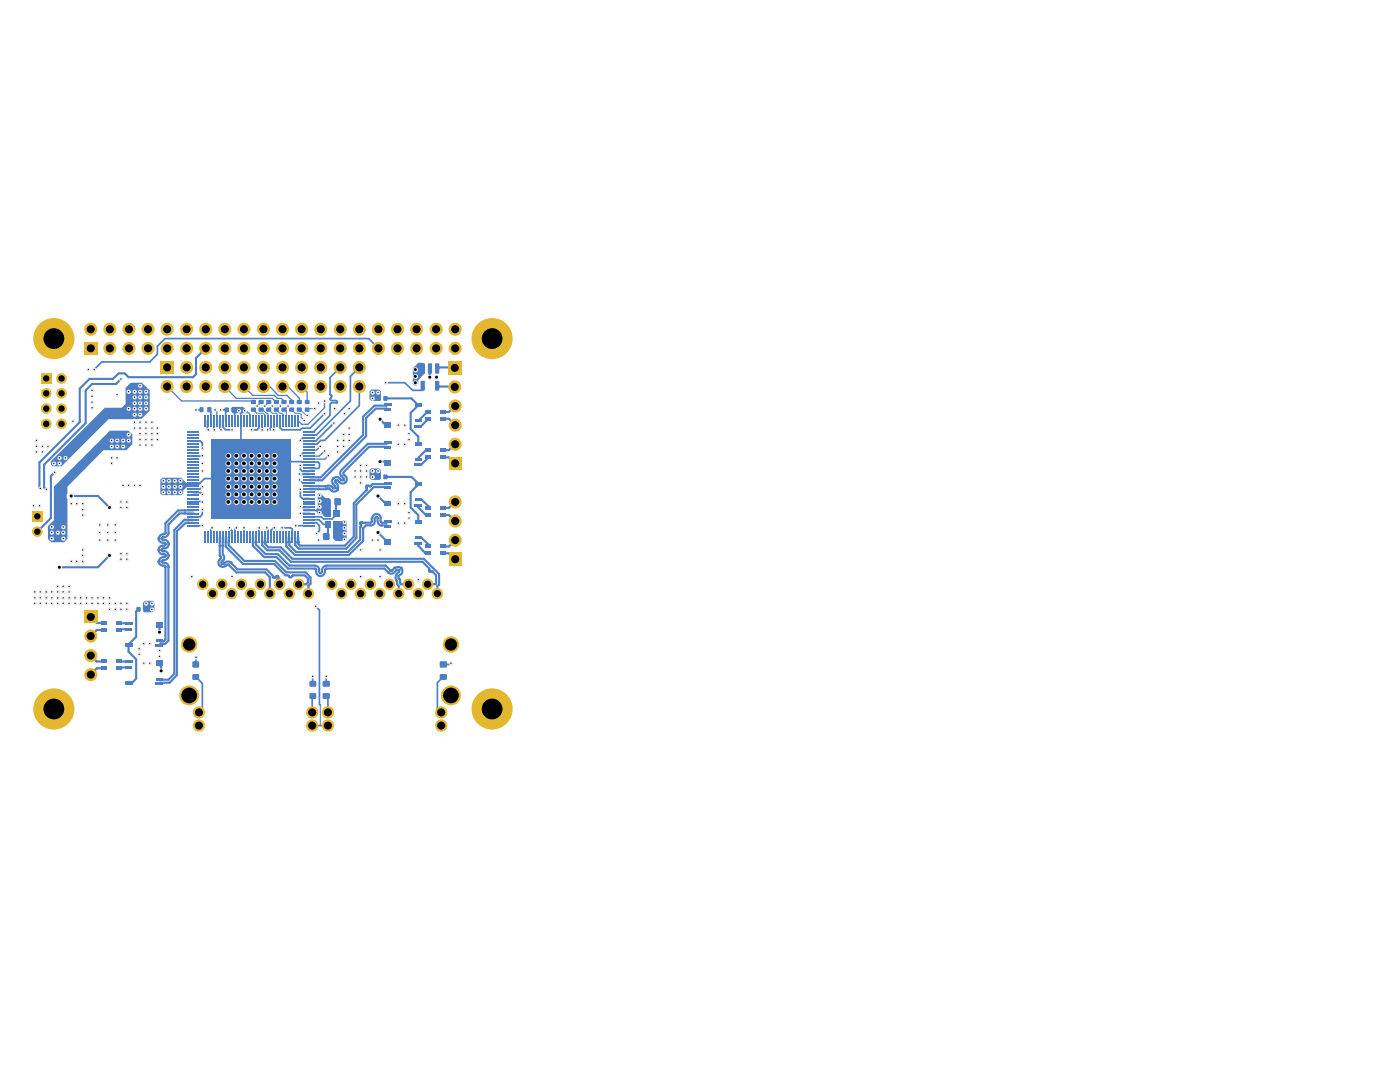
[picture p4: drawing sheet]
<svg xmlns="http://www.w3.org/2000/svg" width="279mm" height="216mm" viewBox="0 0 279 216" stroke-linecap="round" stroke-linejoin="round" font-family="sans-serif">
<g fill="#4d7fc4">
<path d="M10.7 97l11.2-11.1h3.8l.7 .8v1.9l-1.1 1.2h-4.6l-7.2 7.3v1.4l-.2 .2v.5l.2 .3v8l-.6 .7h-2.7l-.6-.6v-2.7l1.1-1.1z"/>
<path d="M32.3 95.3h3.9l1 1h2.6l.1 .4-.2 .2v.3h-2.4l-.7 .7v.6l-.4 .3h-3.9l-.3-.3v-2.8z"/>
<path d="M10.2 92l10.7-10.6h3.4l.8-.8v-3.2l1-1h2.3l1.5 1.5v4.1l-1.6 1.6h-6.6l-9.4 9.4h-1.8l-.3-.3z"/>
<path d="M28.5 120.2l.4-.3h1.6l.3 .3v1.6l-.3 .4h-1.8l-.2-.3z"/>
<path d="M46.3 81.2h2.2l1.5 1.3v2.7l-.3-.2v-2.4l-.2-.1h-1.2l-.1 2.7h-.3v-2.6l-.2-.1h-.5l-.2 .1v2.6h-.3v-2.6l-.6-.5v-.7z"/>
<path d="M83.5 72.4h.9l.4 .3v1.8l-1.3 1.4v.7l-.4 .4h-.4l-.3-.4v-3.1z"/>
<path d="M66.5 104.1l1.9-.1 .1-.2h.5l.2 .3v3.7l-.2 .1h-2l-.5-.5z"/>
<path d="M73.7 78.1l.4-.4h1.5l.4 .4v1.7l-.1 .2h-1.8l-.4-.3z"/>
<path d="M63.4 98.5l.5-.1 1 1h.8l.3 .3v3.4h-1.2l-.5-.5h-.7l-.5-.6h-2.6v-.2l2.7-.1 .2-.4z"/>
<path d="M74.1 93.5h1.6l.3 .3v1.8l-.1 .2h-1.8l-.4-.4v-1.6z"/>
</g>
<path d="M51.6 105.3h.1" fill="none" stroke="#4d7fc4" stroke-width=".34"/>
<circle cx="48.7" cy="105.3" r=".17" fill="#4d7fc4"/>
<path d="M38.6 104.9h1.8M40.4 102.6l-.4 .5h-1.4M42.3 105.3l-.2 .3v1.6M48.7 105.3v1.9M51.6 105.3v1.9M53.3 105.3l.2 .3v1.6M54.8 105.3h-.2l-.5 .5v1.4" fill="none" stroke="#4d7fc4" stroke-width=".34"/>
<circle cx="40.4" cy="104.9" r=".17" fill="#4d7fc4"/>
<path d="M52.9 108.2v.3" fill="none" stroke="#4d7fc4" stroke-width=".42"/>
<circle cx="52.9" cy="108.2" r=".21" fill="#4d7fc4"/>
<path d="M52.9 107.2v1" fill="none" stroke="#4d7fc4" stroke-width=".42"/>
<circle cx="52.3" cy="108.2" r=".21" fill="#4d7fc4"/>
<path d="M51.1 107.2v1M52.3 107.2v1.6" fill="none" stroke="#4d7fc4" stroke-width=".42"/>
<circle cx="51.1" cy="108.2" r=".21" fill="#4d7fc4"/>
<path d="M51.1 108.2v.4" fill="none" stroke="#4d7fc4" stroke-width=".42"/>
<circle cx="50.5" cy="108.2" r=".21" fill="#4d7fc4"/>
<path d="M45.6 107.2v1M48.8 111.9h6.1M50.5 107.2v1" fill="none" stroke="#4d7fc4" stroke-width=".42"/>
<path d="M45.8 105.3l.4 .5v1.4M47.2 105.3l-.3 .3v1.6" fill="none" stroke="#4d7fc4" stroke-width=".34"/>
<circle cx="45.6" cy="108.2" r=".21" fill="#4d7fc4"/>
<path d="M45.6 108.2v.6l3.2 3.1" fill="none" stroke="#4d7fc4" stroke-width=".42"/>
<path d="M40.4 97.1l-.5 .5M42.5 95.5h-1.7l-.9 .9h-1.3" fill="none" stroke="#4d7fc4" stroke-width=".34"/>
<circle cx="40.4" cy="97.1" r=".17" fill="#4d7fc4"/>
<g fill="none" stroke="#4d7fc4" stroke-width=".34">
<path d="M38.6 88h1.4l.4 .5v.9M39.1 81.8h1.3M40.4 90.9l-1.8 .1M41.4 83.9v1.8l.2 .1M41.7 81.8v.2l.4 .2v1.7M42.7 83.9l.1 1.9M43.9 83.9v1.6M44 81.8h1.2l-.2 .2v1.9M59.8 95.8l.6 .6M59.9 99.1l.4 .4h1.5M59.9 101.1l.2 .2M61.8 103.7h1.9l.9 .9h.8"/>
<path d="M63.2 104.3l.6 .6v1l-.6 .5M67.1 102.5v.3l-.8 .7h-1.7l-.5-.4h-2.3"/>
</g>
<path d="M33.4 77.1l2.8 2.9h14.2l.1 .3M44.9 77.1l2.3 2.4M48.7 77.1l1.8 1.8M42.9 81.8l.4 .3v1.8M50.5 80.3h.1" fill="none" stroke="#4d7fc4" stroke-width=".25"/>
<path d="M59.5 107.2v1M65.4 104.6v2.1l-.3 .3M67.1 106.7l.3 .3M67.4 100.2l-.3 .3v2" fill="none" stroke="#4d7fc4" stroke-width=".42"/>
<circle cx="59.5" cy="108.2" r=".21" fill="#4d7fc4"/>
<path d="M58.9 107.2v1M59.5 108.2v.3" fill="none" stroke="#4d7fc4" stroke-width=".42"/>
<circle cx="58.9" cy="108.2" r=".21" fill="#4d7fc4"/>
<path d="M56.3 105.3h1.7l.3 .3v1.6" fill="none" stroke="#4d7fc4" stroke-width=".34"/>
<circle cx="57.7" cy="108.2" r=".21" fill="#4d7fc4"/>
<path d="M57.1 107.2v1M57.7 107.2v1" fill="none" stroke="#4d7fc4" stroke-width=".42"/>
<circle cx="57.1" cy="108.2" r=".21" fill="#4d7fc4"/>
<path d="M50.5 108.2v.7l2.2 2.3h2.5l2.3 2.3h5.3M51.1 108.6l1.9 2h2.5l2.2 2.3h5.1M52.3 108.8l1 1h2.5l2.3 2.3M52.9 108.5l.7 .7h2.4l2.3 2.3M57.1 108.2v.8l1.7 1.7M57.7 108.2v.6l1.4 1.3M59.5 108.5l.4 .4" fill="none" stroke="#4d7fc4" stroke-width=".42"/>
<path d="M43.9 85.5l.2 .3M44.4 83.9v1.3l.6 .6h1.3M48.1 83.9v4" fill="none" stroke="#4d7fc4" stroke-width=".34"/>
<g fill="#4d7fc4">
<circle cx="48.1" cy="87.9" r=".17"/>
<circle cx="52.3" cy="85.8" r=".17"/>
</g>
<path d="M51.6 83.9v1.5l-.3 .4h-1.1M52.3 83.9v1.9M54.1 83.9v1.4l-.3 .2v.3h-.4" fill="none" stroke="#4d7fc4" stroke-width=".34"/>
<path d="M50.5 81.8l.7 .7h1.4l.3 .3v1.1M52.1 81.8h.3l1.1 .8v1.3M53.6 81.8h.1M54.4 81l-.8 .8" fill="none" stroke="#4d7fc4" stroke-width=".2"/>
<path d="M47.2 79.5h7.2l.7 .8M50.5 78.9h4.3l.6 .6M52.1 80.3h.1M52.1 80.3l-.8 .7M53.6 80.3h.1M53.6 80.3l-.8 .7" fill="none" stroke="#4d7fc4" stroke-width=".25"/>
<circle cx="53.8" cy="85.8" r=".17" fill="#4d7fc4"/>
<path d="M53.6 81.8l.8 .7h.9v1.4M55.1 81.8h.1M55.1 81.8l.8 .7h.3l.3 .2M56 81l-.9 .8M56.5 82.7h.1M56.5 82.7v1.2M56.7 81.8h.1M56.7 81.8l.4 .4v1.7M57.5 81l-.8 .8" fill="none" stroke="#4d7fc4" stroke-width=".2"/>
<path d="M52.6 77.1h1.2l1.7 1.8h1.7l1 .9M55.4 79.5h.7l.6 .5v.3M56.4 77.1h1.1l2.3 2.4M54.7 83.9l-.1 1.9" fill="none" stroke="#4d7fc4" stroke-width=".25"/>
<path d="M73.6 67.6h-40.7l-1.5 1.5v1.6M38.6 97.6h1.3M64.8 82.5l-2.9 2.9h-1.5l-.5 .4h-3.6l-.4-.5v-1.4M38.6 100.1l1.8 .1M40.4 101.7v.9" fill="none" stroke="#4d7fc4" stroke-width=".34"/>
<path d="M41.1 69.5l-2 2v3.2l-.6 .6" fill="none" stroke="#4d7fc4" stroke-width=".42"/>
<circle cx="38.6" cy="97.6" r=".17" fill="#4d7fc4"/>
<path d="M31.4 70.7l-1.5 1.5h-9.6l-1.5 1.5M38.6 98.3h1.4l.4 .3" fill="none" stroke="#4d7fc4" stroke-width=".34"/>
<path d="M24.1 75.6l-.9 1h-4.8l-1.3 1.3v6.5l-8.3 8.3v4.6l.4 .3M38.5 75.3h-12.8l-.8-.8h-1.2l-1.2 1.1h-4.6l-2 2v6.6l-8 8.1v5M10.9 94.2l-.7 .8v8.4M87 114.8v1.6l-.1 .2h-1.6M87.6 114.6v2.1l-.3 .2" fill="none" stroke="#4d7fc4" stroke-width=".42"/>
<circle cx="86" cy="114" r=".21" fill="#4d7fc4"/>
<path d="M85.7 113.7v.3M85.7 114h.3M86 114.1h.3M86.3 114l.7 .8" fill="none" stroke="#4d7fc4" stroke-width=".42"/>
<circle cx="85.6" cy="113.6" r=".21" fill="#4d7fc4"/>
<path d="M85.6 114h.1" fill="none" stroke="#4d7fc4" stroke-width=".42"/>
<circle cx="85.6" cy="114" r=".21" fill="#4d7fc4"/>
<path d="M85.6 113.4v.3" fill="none" stroke="#4d7fc4" stroke-width=".42"/>
<circle cx="86" cy="114" r=".21" fill="#4d7fc4"/>
<path d="M84.3 112.1l1.3 1.3" fill="none" stroke="#4d7fc4" stroke-width=".42"/>
<circle cx="80" cy="113.3" r=".21" fill="#4d7fc4"/>
<path d="M80 116.6h1.5M80.1 113.4l.2 .6-.2 .6M84.6 111.5l3 3.1M88.4 110.4h1.2l1.2 1.2M90.8 107.8l-1.2 1.2h-1.2" fill="none" stroke="#4d7fc4" stroke-width=".42"/>
<circle cx="86.3" cy="114" r=".21" fill="#4d7fc4"/>
<path d="M79.1 115.8l.1 .1M79.2 114.7a.86 .86 0 0 0 0 1.2M79.5 115.4l.3 .3v.6M79.6 115.1v.4M80 114.6l-.5 .4M83.6 107.3h.5l1.4 1.3v.4M84.9 110.4h.6M87.3 116.9v1.5" fill="none" stroke="#4d7fc4" stroke-width=".42"/>
<path d="M62.4 138.9l-.1 3.3M88.5 135l-1.2 1.2v5.2l.8 .8M90 132.3l-.3 .3h-1.2" fill="none" stroke="#4d7fc4" stroke-width=".34"/>
<circle cx="78.7" cy="113.3" r=".21" fill="#4d7fc4"/>
<path d="M78.7 113.3l-.4 .5M78.8 113.4l.7-.3 .6 .3" fill="none" stroke="#4d7fc4" stroke-width=".42"/>
<circle cx="79.2" cy="113.7" r=".21" fill="#4d7fc4"/>
<path d="M77 112.9l.9 .9" fill="none" stroke="#4d7fc4" stroke-width=".42"/>
<circle cx="77.9" cy="113.8" r=".21" fill="#4d7fc4"/>
<path d="M77.9 113.9h.4" fill="none" stroke="#4d7fc4" stroke-width=".42"/>
<circle cx="77.5" cy="114.2" r=".21" fill="#4d7fc4"/>
<path d="M76.7 113.5l.8 .7M77.5 114.2a.86 .86 0 0 0 1.2 0M79.2 115.9v.7l.4 .3v1.5M79.8 116.3l.2 .3" fill="none" stroke="#4d7fc4" stroke-width=".42"/>
<circle cx="79.6" cy="113.7" r=".21" fill="#4d7fc4"/>
<path d="M58.1 112.1h26.2M58.3 111.5h26.3M58.8 110.7h10.8M65.1 112.9h11.9M65.1 113.5h11.6M72 105.1l-.1 2.6M79.2 113.7l-.5 .5M79.3 113.8h.4M79.6 114.1l-.5 .5M79.6 113.8v.4" fill="none" stroke="#4d7fc4" stroke-width=".42"/>
<g fill="#4d7fc4">
<circle cx="72" cy="105.1" r=".21"/>
<circle cx="72" cy="104.6" r=".21"/>
</g>
<g fill="none" stroke="#4d7fc4" stroke-width=".42">
<path d="M77 95.2h5.1l1.4 1.3v.2l-1.5 1.5v3.1l1.5 1.5v1.4M58.2 115l-.2 .2M58.4 114.8h2.4l.7 .6v.8l-.4 .4h-1.5M58.5 114.8l-.2 .2M59.1 110.1h10.3M61 114.2l1 1v1.3l-.5 .4v1.5M65.1 100.2l.3 .3M72 104.7v.4M73.1 104.8h.8M74.8 104a.86 .86 0 0 1-.8 .9M75.4 104a.86 .86 0 0 0 .8 .9M75.4 106.3l1.6 1.6h.3"/>
<path d="M76.2 104.8h.9l.2 .2M83.5 108.5v.4l1.4 1.5"/>
</g>
<path d="M59 104.9h2.8M60 102.4h1.8" fill="none" stroke="#4d7fc4" stroke-width=".34"/>
<circle cx="59" cy="104.9" r=".17" fill="#4d7fc4"/>
<path d="M60.1 101.3h1.7M63 121l.8 .7v18.8l.1 .1M65.1 138.9l.3 .3v3M62.3 144.8h3.1" fill="none" stroke="#4d7fc4" stroke-width=".34"/>
<g fill="none" stroke="#4d7fc4" stroke-width=".42">
<path d="M55.3 116l.5 .6M62.9 112.9a.86 .86 0 0 1 .8 .8M62.9 113.5l.2 .2M63.1 113.7v.3M63.1 114.1a.86 .86 0 0 0 .9 .8 .86 .86 0 0 0 .8-.8M63.7 113.7v.3M63.7 114.1l.3 .3 .2-.3M64.3 113.7v.3M64.9 113.7v.3M65.1 112.9a.86 .86 0 0 0-.8 .8M65.1 113.5l-.2 .2M65.4 100.5v2"/>
<path d="M67.1 104.6v2.1M70.6 100.4v6.7l-1.8 1.8h-8.9M71.1 100.7v6.7l-2 2.1h-9.5l-.7-.7v-.6M71.9 107.7l-2.5 2.4M73.1 104.8l-.6 .6v2.5l-2.9 2.8"/>
</g>
<path d="M63.9 144.8h.1M63.9 140.6v4.2" fill="none" stroke="#4d7fc4" stroke-width=".2"/>
<circle cx="55.3" cy="116" r=".21" fill="#4d7fc4"/>
<path d="M57.8 115.1h.2" fill="none" stroke="#4d7fc4" stroke-width=".42"/>
<path d="M62.4 135v1.4M65.1 135v1.4" fill="none" stroke="#4d7fc4" stroke-width=".34"/>
<circle cx="55.5" cy="115.4" r=".21" fill="#4d7fc4"/>
<path d="M57 114.8h.5M57.1 114.2h3.9M57.5 114.8l.2 .2M57.7 115l.2 .2M27.2 127.1l-1.5 1.5v1.4l1.5 1.6M33 127.6l-.3 .4h-.7l-.2-.2M33.6 127.8l-.7 .7h-.9l-.3 .3M33.9 136.2h-1.9l-.3 .3M34.8 134.4l-1.2 1.2h-1.6l-.2-.1" fill="none" stroke="#4d7fc4" stroke-width=".42"/>
<circle cx="23.7" cy="132" r=".21" fill="#4d7fc4"/>
<path d="M32.5 111.8h.3M32.5 111.2h.3M32.8 110a.86 .86 0 0 1 .8 .8M33.7 110.9l-.3 .6-.6 .2M18.1 130.8l1.2 1.2h1.4M20.7 133.3h-1.4l-1.2 1.3M23.7 132h2M25.6 133.2h-1.7l-.2 .1M27.2 131.6v3.8l-.9 .9h-.6M31.8 132.7l.4 .3v.9" fill="none" stroke="#4d7fc4" stroke-width=".42"/>
<circle cx="33" cy="110.8" r=".21" fill="#4d7fc4"/>
<path d="M32.6 111.2l-.7 .2-.2 .7M32.8 110.5l.2 .3M33.1 110.9l-.3 .2" fill="none" stroke="#4d7fc4" stroke-width=".42"/>
<circle cx="32.2" cy="107.4" r=".21" fill="#4d7fc4"/>
<path d="M31.7 107.4a.86 .86 0 0 0 .8 .9M32.2 107.4l.3 .3M32.5 109.4l-.3 .3M32.5 109.4h.3M32.6 107.2l-.3 .3M32.6 106.6l-.7 .3-.2 .6M32.8 108.9a.9 .9 0 0 0-1.1 .8M33.7 108.6l-.3 .6-.6 .2" fill="none" stroke="#4d7fc4" stroke-width=".42"/>
<circle cx="32.2" cy="109.7" r=".21" fill="#4d7fc4"/>
<path d="M32.3 109.8l.3 .2M32.5 110h.3M32.5 110.6h.3" fill="none" stroke="#4d7fc4" stroke-width=".42"/>
<circle cx="31.6" cy="109.7" r=".21" fill="#4d7fc4"/>
<path d="M31.7 109.8a.86 .86 0 0 0 .9 .8M32.5 107.7h.3M32.5 107.1h.3M32.5 106.5h.3M32.8 107.7l.6 .3 .3 .6M33.1 106.3l-.3 .3M33.7 106.3l-.3 .6-.6 .3" fill="none" stroke="#4d7fc4" stroke-width=".42"/>
<circle cx="33" cy="108.5" r=".21" fill="#4d7fc4"/>
<path d="M32.5 108.3h.3M32.8 108.3l.3 .3-.3 .3" fill="none" stroke="#4d7fc4" stroke-width=".42"/>
<circle cx="31.6" cy="107.4" r=".21" fill="#4d7fc4"/>
<path d="M7.9 97.3l.1 .1M14.2 99h5.4l2.2 2.3M10.2 103.4l-2.8 2.7M36.8 102.4h1.8M37.1 104.3h1.5M37.5 103.7h1.1" fill="none" stroke="#4d7fc4" stroke-width=".42"/>
<circle cx="36.8" cy="101.9" r=".21" fill="#4d7fc4"/>
<path d="M35.8 102.4l-2.2 2.2M36.8 101.9h1.8M37.5 103.7h-.7l-2 2" fill="none" stroke="#4d7fc4" stroke-width=".42"/>
<circle cx="36.8" cy="102.4" r=".21" fill="#4d7fc4"/>
<path d="M35.8 102.4h1M36.8 101.9h-1.2l-2.6 2.5M37.1 104.3l-1.8 1.7" fill="none" stroke="#4d7fc4" stroke-width=".42"/>
<circle cx="33.6" cy="110.8" r=".21" fill="#4d7fc4"/>
<path d="M33.6 104.6v1.7M33.6 113.1v.1" fill="none" stroke="#4d7fc4" stroke-width=".42"/>
<circle cx="33.6" cy="108.5" r=".21" fill="#4d7fc4"/>
<path d="M33 104.4v1.9" fill="none" stroke="#4d7fc4" stroke-width=".42"/>
<g fill="#4d7fc4">
<circle cx="45" cy="112.9" r=".21"/>
<circle cx="45.6" cy="112.7" r=".21"/>
</g>
<path d="M44.9 112.3l-.3 .1M45.2 112.7a.88 .88 0 0 1-1.4 .2M45.3 112.7h.4" fill="none" stroke="#4d7fc4" stroke-width=".42"/>
<circle cx="44.6" cy="112.4" r=".21" fill="#4d7fc4"/>
<path d="M44.3 112.5h.4" fill="none" stroke="#4d7fc4" stroke-width=".42"/>
<circle cx="43.9" cy="108.9" r=".21" fill="#4d7fc4"/>
<path d="M43.9 108.9v2l.1 .2M44 111.4l-.1 .3M44.4 108.9v1.8" fill="none" stroke="#4d7fc4" stroke-width=".42"/>
<circle cx="43.9" cy="112.9" r=".21" fill="#4d7fc4"/>
<path d="M43.8 111.7a.86 .86 0 0 0 0 1.2M44.1 111v.5M44.4 111.8l-.2 .3" fill="none" stroke="#4d7fc4" stroke-width=".42"/>
<circle cx="44.4" cy="111.8" r=".21" fill="#4d7fc4"/>
<path d="M43.9 107.2v1.7M44.2 112.1v.4M44.5 110.7l.3 .6-.3 .6" fill="none" stroke="#4d7fc4" stroke-width=".42"/>
<circle cx="44.4" cy="108.9" r=".21" fill="#4d7fc4"/>
<path d="M44.4 107.2v1.7M45 107.2v1.8" fill="none" stroke="#4d7fc4" stroke-width=".42"/>
<circle cx="45" cy="108.2" r=".21" fill="#4d7fc4"/>
<path d="M33.6 113.2v14.6M34.8 105.7v28.7M35.3 106v28.7M45.6 112.7l1.6 1.5h5.7l.9 .9v3.3M47.4 113.6h5.8l1.2 1.3M48.5 112.5h6.2M54.5 115.2h.4M55.1 115h.4M55.5 114.9v.4M55.5 115.4l-.3 .4 .1 .3" fill="none" stroke="#4d7fc4" stroke-width=".42"/>
<path d="M39.1 131.1v1.5" fill="none" stroke="#4d7fc4" stroke-width=".34"/>
<circle cx="46.1" cy="112.3" r=".21" fill="#4d7fc4"/>
<path d="M44.9 112.3l.6-.3 .6 .3M45 109l3.5 3.5M46.1 112.3l1.3 1.3M54.4 114.9v.3M55.1 115l-.2 .2" fill="none" stroke="#4d7fc4" stroke-width=".42"/>
<circle cx="54.9" cy="115.2" r=".21" fill="#4d7fc4"/>
<path d="M54.7 112.5l2.3 2.3M54.9 111.9l2.2 2.3M35.3 134.7l-1.4 1.5" fill="none" stroke="#4d7fc4" stroke-width=".42"/>
<path d="M39.1 135l1.3 1.4v5l-.7 .8" fill="none" stroke="#4d7fc4" stroke-width=".34"/>
<circle cx="32.2" cy="112" r=".21" fill="#4d7fc4"/>
<path d="M32.2 112l.3 .3M32.5 112.3h.3M32.6 111.8l-.3 .3" fill="none" stroke="#4d7fc4" stroke-width=".42"/>
<circle cx="31.6" cy="112" r=".21" fill="#4d7fc4"/>
<path d="M31.7 112a.89 .89 0 0 0 1.1 .9M32.8 112.3l.6 .2 .3 .7M32.8 112.9l.3 .3M33 113.1v14.5" fill="none" stroke="#4d7fc4" stroke-width=".42"/>
<circle cx="31.8" cy="126.2" r=".21" fill="#4d7fc4"/>
<path d="M21.8 110.8l-2.2 2.4h-7.7M18.1 123.1l1.2 1.2h1.4M20.7 125.7h-1.4l-1.2 1.2M23.7 124.3l2 .1M25.6 125.6h-1.7l-.2 .1M27.6 121.6l-.4 .4v5.1M31.8 124.4v1.8" fill="none" stroke="#4d7fc4" stroke-width=".42"/>
<g fill="#4d7fc4">
<circle cx="73.1" cy="97.4" r=".21"/>
<circle cx="73.1" cy="96.9" r=".21"/>
</g>
<path d="M73.2 97.4v.4M73.6 96.9h-.4v.5M73.7 97h.4M74.6 97.2h2.5l.2 .2M75.4 99l1.2 1.2" fill="none" stroke="#4d7fc4" stroke-width=".42"/>
<circle cx="73.1" cy="97.8" r=".21" fill="#4d7fc4"/>
<path d="M73.1 97.8l-2.5 2.6M74.6 97.2l-3.5 3.5" fill="none" stroke="#4d7fc4" stroke-width=".42"/>
<circle cx="72" cy="104.6" r=".21" fill="#4d7fc4"/>
<g fill="none" stroke="#4d7fc4" stroke-width=".42">
<path d="M74.3 96.6l-.3 .3M77.4 96.3l-.3 .3M83.6 99.6h.5l1.4 1.4v.3M71.9 104.2v.4M72 104.2h.4M72.3 104.2l.1 .1M72.4 104.3h.4M72.8 104.3h1.1M74.2 103.4v.6M74.2 104l-.2 .3M74.3 103.4a.86 .86 0 0 1 .8-.8 .86 .86 0 0 1 .9 .8M74.8 103.4v.6"/>
<path d="M74.9 103.4l.2-.3 .3 .3M75.4 103.4v.6M75.9 103.4v.6M76 104l.2 .3M76.6 100.2h.7M77.4 104.1l-.3 .2h-.9M83.5 100.8v.5l1.5 1.5h.5M88.4 102.8h1.2l1.2 1.2M90.8 100.2l-1.2 1.1h-1.2"/>
</g>
<path d="M57.8 92.1l2.6 .1M59.9 92.9v.7l.5 .5h1.4M63.5 92.2l.3 .3v.7l-.2 .3M65.9 82.9l-3.3 3.3" fill="none" stroke="#4d7fc4" stroke-width=".34"/>
<path d="M58.2 81.8l.7 .7h1" fill="none" stroke="#4d7fc4" stroke-width=".2"/>
<path d="M58.2 79.8v.5M59.8 79.5v.8" fill="none" stroke="#4d7fc4" stroke-width=".25"/>
<circle cx="73.6" cy="96.9" r=".21" fill="#4d7fc4"/>
<path d="M73.4 88.6h3.7M73.7 89.2h3.4l.2 .1M74.3 96.6h2.8M75.9 92.1h1.4" fill="none" stroke="#4d7fc4" stroke-width=".42"/>
<circle cx="75.9" cy="92.1" r=".21" fill="#4d7fc4"/>
<path d="M61.8 97.6h1.7M65.4 97.4l-.3 .2M72.5 86.8l-8.5 8.4M73.1 87l-8.8 8.8M73.4 88.6l-5.2 5.2M73.7 89.2l-5.1 5" fill="none" stroke="#4d7fc4" stroke-width=".42"/>
<path d="M59.8 94.6l2 .1M59.9 97.6v1.5M60.4 96.4h1.4M61.8 93.5h1.8M61.8 92.2h1.7M59.9 102.4h.1M61.8 104.3h1.4" fill="none" stroke="#4d7fc4" stroke-width=".34"/>
<g fill="#4d7fc4">
<circle cx="65.4" cy="97.4" r=".21"/>
<circle cx="66" cy="97.8" r=".21"/>
</g>
<path d="M63.6 97.6h1.5M65 97.1a.86 .86 0 0 1 1.2 0M65.4 97.5h.4M65.7 97.4l.3 .4" fill="none" stroke="#4d7fc4" stroke-width=".42"/>
<circle cx="64.9" cy="97" r=".21" fill="#4d7fc4"/>
<path d="M61.8 97h3.1M61.8 95.8h2.5M61.8 95.2h2.2M63.5 97.6h.1M67.4 95.8l.2 .4" fill="none" stroke="#4d7fc4" stroke-width=".42"/>
<circle cx="67" cy="95.8" r=".21" fill="#4d7fc4"/>
<path d="M66.6 95.4l.6-.2 .6 .2M67 95.8h.4" fill="none" stroke="#4d7fc4" stroke-width=".42"/>
<circle cx="67.3" cy="97.8" r=".21" fill="#4d7fc4"/>
<path d="M66.1 97.8a.86 .86 0 0 0 1.2 0M67.2 96.6a.86 .86 0 0 1 0 1.2" fill="none" stroke="#4d7fc4" stroke-width=".42"/>
<circle cx="66.9" cy="97.4" r=".21" fill="#4d7fc4"/>
<path d="M66.4 97.4h.4" fill="none" stroke="#4d7fc4" stroke-width=".42"/>
<circle cx="68.9" cy="96.2" r=".21" fill="#4d7fc4"/>
<path d="M69 95a.86 .86 0 0 1 0 1.2" fill="none" stroke="#4d7fc4" stroke-width=".42"/>
<circle cx="68.5" cy="95.8" r=".21" fill="#4d7fc4"/>
<path d="M68.6 95.4v.4" fill="none" stroke="#4d7fc4" stroke-width=".42"/>
<circle cx="67" cy="95.8" r=".21" fill="#4d7fc4"/>
<path d="M66.5 95.4v.1M67 95.8l-.1 .3 .4 .5" fill="none" stroke="#4d7fc4" stroke-width=".42"/>
<circle cx="66.5" cy="95.4" r=".21" fill="#4d7fc4"/>
<path d="M66.5 95.4a.86 .86 0 0 0 0 1.2" fill="none" stroke="#4d7fc4" stroke-width=".42"/>
<circle cx="67.6" cy="96.2" r=".21" fill="#4d7fc4"/>
<path d="M67.8 96.2a.86 .86 0 0 0 1.2 0" fill="none" stroke="#4d7fc4" stroke-width=".42"/>
<circle cx="68.1" cy="95.8" r=".21" fill="#4d7fc4"/>
<path d="M67.7 95.4l.4 .4M68.1 95.8h.4" fill="none" stroke="#4d7fc4" stroke-width=".42"/>
<circle cx="66.5" cy="97.4" r=".21" fill="#4d7fc4"/>
<path d="M66.1 97l.4 .4M66.5 96.7l.4 .3" fill="none" stroke="#4d7fc4" stroke-width=".42"/>
<circle cx="66.5" cy="96.7" r=".21" fill="#4d7fc4"/>
<path d="M66.9 97v.4M68.6 94.7l.3 .3M68.6 94.2v.4" fill="none" stroke="#4d7fc4" stroke-width=".42"/>
<circle cx="68.2" cy="95" r=".21" fill="#4d7fc4"/>
<path d="M77 79.5h5.1l1.4 1.4-1.5 1.5M68.1 93.8l-.2 .4v.4l.6 .7M75.9 83.6l.7 .9h.7M77.3 81.6l-2.3-.1-1.9 1.9v3.6M77.4 80.7l-.3 .2h-2.3l-2.3 2.2v3.7" fill="none" stroke="#4d7fc4" stroke-width=".42"/>
<g fill="none" stroke="#4d7fc4" stroke-width=".34">
<path d="M65.9 79.5v.1M65.9 78.7l.1 .2M65.9 79.7l.3 .2M66.1 79.4l-.2 .1M66.1 79.9h1M67.1 80l.2 .2-.2 .2M67.9 73.3l-2 2.1v3.3M71.7 73.3l-1.8 1.8v4.9l-6.7 6.8h-1.4M71.7 77.1v3.8l-6.9 7h-.8l-.8 .7h-1.4M73.6 67.6l1.9 1.9M77 76.4h3.8l1.6 1.5h1.8l.4-.3v-.6M60.4 92.2h1.4"/>
<path d="M61.8 90.4h-1.4l-.5 .5M61.8 87.4h-1.4l-.5 .5M61.8 86.2h.8M65.9 80.6v2.3M66.1 80.3h1M66.2 80.4l-.3 .2M66.6 84.4l-3.5 3.6h-1.3"/>
</g>
<path d="M63.9 89.1l-.7 .7h-1.4M64.8 80v1.4l-3.3 3.3h-1.3l-.7-.8M64.8 90l-1.1 1h-1.9M65.5 90.9l-.6 .7h-3.1" fill="none" stroke="#4d7fc4" stroke-width=".25"/>
<path d="M59.8 81.8l1.5 1.1M59.9 82.5l.2 .2v.6l.6 .6" fill="none" stroke="#4d7fc4" stroke-width=".2"/>
<circle cx="66" cy="78.8" r=".17" fill="#4d7fc4"/>
<path d="M66.2 79v.2" fill="none" stroke="#4d7fc4" stroke-width=".34"/>
<circle cx="66" cy="79.3" r=".17" fill="#4d7fc4"/>
<path d="M65.9 79.6v.1M66 78.8l.2 .2M66.2 79.2l-.2 .1" fill="none" stroke="#4d7fc4" stroke-width=".34"/>
<path d="M62.8 81.5h-1.3l-.2 .3" fill="none" stroke="#4d7fc4" stroke-width=".2"/>
<path d="M60.2 77.1l1.1 1.1v2.1" fill="none" stroke="#4d7fc4" stroke-width=".25"/>
<g fill="none" stroke="#4d7fc4" stroke-width=".42">
<path d="M85.8 73.6v1.7M87.5 77l.2 .1h3M90.7 73.3h-3l-.2 .3M77.3 92.1l.1 .7M77.4 88.3l-.3 .3M82 82.4v3.2l1.5 1.5v1.4M85.5 83.6l-1.5 1.5h-.5M85.5 82.2h-.2l-1.7 1.7M85.5 89.8h-.5l-1.4 1.5v.3M85.5 91.3l-1.5 1.5h-.5M88.4 91.3h1.2l1.2 1.2M88.4 83.6h1.2l1.2 1.2"/>
<path d="M90.8 81l-1.2 1.2h-1.2M90.8 88.6l-1.2 1.2h-1.2"/>
</g>
<g fill="#4d7fc4">
<path d="M23.2 131.7h1v.6h-1z"/>
<path d="M20.2 131.7h1v.6h-1z"/>
<path d="M20.2 133h1v.8h-1z"/>
<path d="M23.2 133h1v.8h-1z"/>
</g>
<path d="M43.3 106v2.3M43.9 106v2.3M44.4 106v2.3M45 106v2.3M45.6 106v2.3M48.1 106v2.3M48.7 106v2.3M49.3 106v2.3" fill="none" stroke="#4d7fc4" stroke-width=".34"/>
<path d="M40.8 106v2.3M41.4 106v2.3M42 106v2.3M42.6 106v2.3M46.3 106v2.3M46.9 106v2.3M47.5 106v2.3" fill="none" stroke="#4d7fc4" stroke-width=".25"/>
<path d="M28.9 121.3h.4v.5h-.4z" fill="#4d7fc4"/>
<path d="M28.9 121.3h.4v.5h-.4z" fill="none" stroke="#4d7fc4" stroke-width=".42"/>
<g fill="#4d7fc4">
<path d="M31.2 131.8h1.3v.5h-1.3z"/>
<path d="M25 131.8h1.4v.4h-1.4z"/>
<path d="M31.1 128.6h1.4v.4h-1.4z"/>
<path d="M31.2 127.6h1.3v.4h-1.3z"/>
<path d="M31.2 124.7h1.3v.6h-1.3z"/>
<path d="M31.2 124.1h1.3v.6h-1.3z"/>
<path d="M25 128.3h1.4v.7h-1.4z"/>
<path d="M27.4 121.3h.5v.5h-.5z"/>
</g>
<path d="M27.4 121.3h.5v.5h-.5z" fill="none" stroke="#4d7fc4" stroke-width=".42"/>
<g fill="#4d7fc4">
<path d="M23.2 123.9h1v.8h-1z"/>
<path d="M20.2 123.9h1v.8h-1z"/>
<path d="M20.2 125.4h1v.7h-1z"/>
<path d="M23.2 125.4h1v.7h-1z"/>
<path d="M25 125.3h1.2v.5h-1.2z"/>
<path d="M25 124.1h1.4v.5h-1.4z"/>
<path d="M62.1 138.6h.7v.6h-.7z"/>
</g>
<path d="M62.1 138.6h.7v.6h-.7z" fill="none" stroke="#4d7fc4" stroke-width=".59"/>
<path d="M62.1 136.1h.7v.6h-.7z" fill="#4d7fc4"/>
<path d="M62.1 136.1h.7v.6h-.7z" fill="none" stroke="#4d7fc4" stroke-width=".59"/>
<path d="M38.7 134.8h.8v.6h-.8z" fill="#4d7fc4"/>
<path d="M38.7 134.8h.8v.6h-.8z" fill="none" stroke="#4d7fc4" stroke-width=".59"/>
<path d="M38.7 132.2h.8v.7h-.8z" fill="#4d7fc4"/>
<path d="M38.7 132.2h.8v.7h-.8z" fill="none" stroke="#4d7fc4" stroke-width=".59"/>
<path d="M64.7 138.6h.8v.6h-.8z" fill="#4d7fc4"/>
<path d="M64.7 138.6h.8v.6h-.8z" fill="none" stroke="#4d7fc4" stroke-width=".59"/>
<path d="M64.7 136.1h.8v.6h-.8z" fill="#4d7fc4"/>
<path d="M64.7 136.1h.8v.6h-.8z" fill="none" stroke="#4d7fc4" stroke-width=".59"/>
<g fill="#4d7fc4">
<path d="M31.1 136.2h1.4v.4h-1.4z"/>
<path d="M31.2 135.3h1.3v.4h-1.3z"/>
<path d="M31.2 132.3h1.3v.6h-1.3z"/>
<path d="M25 135.9h1.4v.7h-1.4z"/>
<path d="M25 132.9h1.2v.5h-1.2z"/>
<path d="M76.6 99.9h1.4v.6h-1.4z"/>
<path d="M76.6 100.5h1.4v.5h-1.4z"/>
<path d="M82.8 96.2h1.4v.7h-1.4z"/>
<path d="M82.9 99.3h1.3v.6h-1.3z"/>
<path d="M76.6 96.2h1.5v.4h-1.5z"/>
<path d="M76.6 84.7h1.4v.6h-1.4z"/>
<path d="M76.6 88.1h1.5v.5h-1.5z"/>
<path d="M76.6 89.1h1.4v.4h-1.4z"/>
<path d="M76.6 91.9h1.4v.6h-1.4z"/>
<path d="M76.6 92.5h1.4v.5h-1.4z"/>
<path d="M85 90.9h1v.7h-1z"/>
<path d="M87.9 90.9h1v.7h-1z"/>
<path d="M87.9 89.5h1v.8h-1z"/>
<path d="M85 89.5h1v.8h-1z"/>
<path d="M82.8 88.1h1.4v.8h-1.4z"/>
<path d="M82.9 91.4h1.3v.5h-1.3z"/>
<path d="M82.7 92.5h1.5v.5h-1.5z"/>
</g>
<path d="M60.6 92.2h2.3M60.6 92.8h2.3M60.6 93.4h2.3M60.6 94h2.3" fill="none" stroke="#4d7fc4" stroke-width=".25"/>
<path d="M61 80h.5v.4h-.5z" fill="#4d7fc4"/>
<path d="M61 80h.5v.4h-.5z" fill="none" stroke="#4d7fc4" stroke-width=".42"/>
<path d="M64.8 99.7h.6v.8h-.6z" fill="#4d7fc4"/>
<path d="M64.8 99.7h.6v.8h-.6z" fill="none" stroke="#4d7fc4" stroke-width=".68"/>
<path d="M67.1 99.7h.6v.8h-.6z" fill="#4d7fc4"/>
<path d="M67.1 99.7h.6v.8h-.6z" fill="none" stroke="#4d7fc4" stroke-width=".68"/>
<g fill="#4d7fc4">
<path d="M82.7 100.6h1.5v.4h-1.5z"/>
<path d="M85 102.4h1v.7h-1z"/>
<path d="M87.9 102.4h1v.7h-1z"/>
<path d="M87.9 101h1v.7h-1z"/>
<path d="M85 101h1v.7h-1z"/>
<path d="M82.8 103.8h1.4v.8h-1.4z"/>
<path d="M82.9 107h1.3v.5h-1.3z"/>
<path d="M82.7 108.2h1.5v.5h-1.5z"/>
<path d="M82.9 83.6h1.3v.6h-1.3z"/>
<path d="M82.7 84.8h1.5v.5h-1.5z"/>
<path d="M85 83.2h1v.8h-1z"/>
<path d="M87.9 83.2h1v.8h-1z"/>
<path d="M87.9 81.9h1v.6h-1z"/>
<path d="M76.6 80.4h1.5v.5h-1.5z"/>
<path d="M76.6 81.4h1.4v.5h-1.4z"/>
<path d="M76.6 84.2h1.4v.5h-1.4z"/>
<path d="M75.3 79.2h.4v.6h-.4z"/>
</g>
<path d="M75.3 79.2h.4v.6h-.4z" fill="none" stroke="#4d7fc4" stroke-width=".42"/>
<path d="M76.7 79.2h.4v.6h-.4z" fill="#4d7fc4"/>
<path d="M76.7 79.2h.4v.6h-.4z" fill="none" stroke="#4d7fc4" stroke-width=".42"/>
<g fill="#4d7fc4">
<path d="M82.8 80.4h1.4v.8h-1.4z"/>
<path d="M85 81.9h1v.6h-1z"/>
<path d="M84.2 72.7h.4v1.6h-.4z"/>
</g>
<path d="M84.2 72.7h.4v1.6h-.4z" fill="none" stroke="#4d7fc4" stroke-width=".42"/>
<path d="M85.6 72.7h.4v1.6h-.4z" fill="#4d7fc4"/>
<path d="M85.6 72.7h.4v1.6h-.4z" fill="none" stroke="#4d7fc4" stroke-width=".42"/>
<path d="M87 72.7h.5v1.6h-.5z" fill="#4d7fc4"/>
<path d="M87 72.7h.5v1.6h-.5z" fill="none" stroke="#4d7fc4" stroke-width=".42"/>
<path d="M87 76.2h.5v1.5h-.5z" fill="#4d7fc4"/>
<path d="M87 76.2h.5v1.5h-.5z" fill="none" stroke="#4d7fc4" stroke-width=".42"/>
<path d="M84.2 76.2h.4v1.5h-.4z" fill="#4d7fc4"/>
<path d="M84.2 76.2h.4v1.5h-.4z" fill="none" stroke="#4d7fc4" stroke-width=".42"/>
<path d="M46.5 81.5h.4v.5h-.4z" fill="#4d7fc4"/>
<path d="M46.5 81.5h.4v.5h-.4z" fill="none" stroke="#4d7fc4" stroke-width=".42"/>
<path d="M53.3 81.5h.6v.5h-.6z" fill="#4d7fc4"/>
<path d="M53.3 81.5h.6v.5h-.6z" fill="none" stroke="#4d7fc4" stroke-width=".42"/>
<path d="M51.8 80h.6v.4h-.6z" fill="#4d7fc4"/>
<path d="M51.8 80h.6v.4h-.6z" fill="none" stroke="#4d7fc4" stroke-width=".42"/>
<path d="M51.8 81.5h.6v.5h-.6z" fill="#4d7fc4"/>
<path d="M51.8 81.5h.6v.5h-.6z" fill="none" stroke="#4d7fc4" stroke-width=".42"/>
<path d="M50.3 80h.6v.4h-.6z" fill="#4d7fc4"/>
<path d="M50.3 80h.6v.4h-.6z" fill="none" stroke="#4d7fc4" stroke-width=".42"/>
<path d="M50.3 81.5h.6v.5h-.6z" fill="#4d7fc4"/>
<path d="M50.3 81.5h.6v.5h-.6z" fill="none" stroke="#4d7fc4" stroke-width=".42"/>
<path d="M45 81.5h.5v.5h-.5z" fill="#4d7fc4"/>
<path d="M45 81.5h.5v.5h-.5z" fill="none" stroke="#4d7fc4" stroke-width=".42"/>
<path d="M40 81.4h.4v.6h-.4z" fill="#4d7fc4"/>
<path d="M40 81.4h.4v.6h-.4z" fill="none" stroke="#4d7fc4" stroke-width=".42"/>
<path d="M41.6 81.4h.4v.6h-.4z" fill="#4d7fc4"/>
<path d="M41.6 81.4h.4v.6h-.4z" fill="none" stroke="#4d7fc4" stroke-width=".42"/>
<g fill="none" stroke="#4d7fc4" stroke-width=".34">
<path d="M43.3 82.8v2.3M43.9 82.8v2.3M44.4 82.8v2.3M45 82.8v2.3M45.6 82.8v2.3M48.1 82.8v2.3M48.7 82.8v2.3M49.3 82.8v2.3M49.9 82.8v2.3M50.5 82.8v2.3M52.9 82.8v2.3M53.5 82.8v2.3"/>
<path d="M54.1 82.8v2.3M54.7 82.8v2.3M55.3 82.8v2.3"/>
</g>
<path d="M40.8 82.8v2.3M41.4 82.8v2.3M42 82.8v2.3M42.6 82.8v2.3M46.3 82.8v2.3M46.9 82.8v2.3M47.5 82.8v2.3M51.1 82.8v2.3M51.7 82.8v2.3M52.3 82.8v2.3M55.9 82.8v2.3M56.5 82.8v2.3" fill="none" stroke="#4d7fc4" stroke-width=".25"/>
<path d="M54.9 80h.6v.4h-.6z" fill="#4d7fc4"/>
<path d="M54.9 80h.6v.4h-.6z" fill="none" stroke="#4d7fc4" stroke-width=".42"/>
<path d="M54.9 81.5h.6v.5h-.6z" fill="#4d7fc4"/>
<path d="M54.9 81.5h.6v.5h-.6z" fill="none" stroke="#4d7fc4" stroke-width=".42"/>
<path d="M56.4 80h.6v.4h-.6z" fill="#4d7fc4"/>
<path d="M56.4 80h.6v.4h-.6z" fill="none" stroke="#4d7fc4" stroke-width=".42"/>
<path d="M53.3 80h.6v.4h-.6z" fill="#4d7fc4"/>
<path d="M53.3 80h.6v.4h-.6z" fill="none" stroke="#4d7fc4" stroke-width=".42"/>
<path d="M57.9 80h.6v.4h-.6z" fill="#4d7fc4"/>
<path d="M57.9 80h.6v.4h-.6z" fill="none" stroke="#4d7fc4" stroke-width=".42"/>
<path d="M57.9 81.5h.6v.5h-.6z" fill="#4d7fc4"/>
<path d="M57.9 81.5h.6v.5h-.6z" fill="none" stroke="#4d7fc4" stroke-width=".42"/>
<path d="M59.4 80h.6v.4h-.6z" fill="#4d7fc4"/>
<path d="M59.4 80h.6v.4h-.6z" fill="none" stroke="#4d7fc4" stroke-width=".42"/>
<path d="M59.4 81.5h.6v.5h-.6z" fill="#4d7fc4"/>
<path d="M59.4 81.5h.6v.5h-.6z" fill="none" stroke="#4d7fc4" stroke-width=".42"/>
<g fill="none" stroke="#4d7fc4" stroke-width=".34">
<path d="M37.4 99.5h2.3M37.4 96.4h2.3M37.4 95.8h2.3M37.4 95.2h2.3M37.4 94.7h2.3M37.4 91.6h2.3M37.4 91h2.3M37.4 90.4h2.3M37.4 89.8h2.3M37.4 86.8h2.3M37.4 86.2h2.3M37.4 104.9h2.3"/>
<path d="M37.4 104.3h2.3M37.4 101.9h2.3M37.4 101.3h2.3M37.4 100.7h2.3M37.4 100.1h2.3M49.9 106v2.3M50.5 106v2.3M52.9 106v2.3M53.5 106v2.3M54.1 106v2.3M54.7 106v2.3M55.3 106v2.3"/>
</g>
<g fill="none" stroke="#4d7fc4" stroke-width=".25">
<path d="M37.4 98.8h2.3M37.4 98.3h2.3M37.4 97.7h2.3M37.4 97.1h2.3M37.4 94h2.3M37.4 93.4h2.3M37.4 92.8h2.3M37.4 92.2h2.3M37.4 89.2h2.3M37.4 88.6h2.3M37.4 88h2.3M37.4 87.4h2.3"/>
<path d="M37.4 103.7h2.3M37.4 103.1h2.3M37.4 102.5h2.3M51.1 106v2.3M51.7 106v2.3M52.3 106v2.3"/>
</g>
<path d="M56.4 81.5h.6v.5h-.6z" fill="#4d7fc4"/>
<path d="M56.4 81.5h.6v.5h-.6z" fill="none" stroke="#4d7fc4" stroke-width=".42"/>
<path d="M57.7 82.8v2.3" fill="none" stroke="#4d7fc4" stroke-width=".25"/>
<path d="M58.3 82.8v2.3M58.9 82.8v2.3M59.5 82.8v2.3" fill="none" stroke="#4d7fc4" stroke-width=".34"/>
<path d="M61 81.5h.5v.5h-.5z" fill="#4d7fc4"/>
<path d="M61 81.5h.5v.5h-.5z" fill="none" stroke="#4d7fc4" stroke-width=".42"/>
<path d="M57.1 82.8v2.3M55.9 106v2.3M56.5 106v2.3M57.1 106v2.3" fill="none" stroke="#4d7fc4" stroke-width=".25"/>
<path d="M42.2 87.6h15.9v15.9h-15.9z" fill="#4d7fc4"/>
<path d="M60.6 86.2h2.3M60.6 86.8h2.3M60.6 89.8h2.3M60.6 90.4h2.3M60.6 91h2.3M60.6 91.6h2.3" fill="none" stroke="#4d7fc4" stroke-width=".34"/>
<path d="M60.6 87.4h2.3M60.6 88h2.3M60.6 88.6h2.3M60.6 89.2h2.3M60.6 97.7h2.3M60.6 98.3h2.3M60.6 98.8h2.3" fill="none" stroke="#4d7fc4" stroke-width=".25"/>
<path d="M75.3 94.9h.4v.5h-.4z" fill="#4d7fc4"/>
<path d="M75.3 94.9h.4v.5h-.4z" fill="none" stroke="#4d7fc4" stroke-width=".42"/>
<g fill="none" stroke="#4d7fc4" stroke-width=".34">
<path d="M60.6 94.7h2.3M60.6 95.2h2.3M60.6 95.8h2.3M60.6 96.4h2.3M60.6 99.5h2.3M58.3 106v2.3M58.9 106v2.3M59.5 106v2.3M60.6 100.1h2.3M60.6 100.7h2.3M60.6 101.3h2.3M60.6 101.9h2.3"/>
<path d="M60.6 104.3h2.3M60.6 104.9h2.3"/>
</g>
<path d="M60.6 97.1h2.3M57.7 106v2.3M60.6 102.5h2.3M60.6 103.1h2.3M60.6 103.7h2.3" fill="none" stroke="#4d7fc4" stroke-width=".25"/>
<path d="M67.1 106.7h.6v.7h-.6z" fill="#4d7fc4"/>
<path d="M67.1 106.7h.6v.7h-.6z" fill="none" stroke="#4d7fc4" stroke-width=".68"/>
<path d="M64.8 106.7h.6v.7h-.6z" fill="#4d7fc4"/>
<path d="M64.8 106.7h.6v.7h-.6z" fill="none" stroke="#4d7fc4" stroke-width=".68"/>
<g fill="#4d7fc4">
<path d="M64.9 104h1.1v1.3h-1.1z"/>
<path d="M64.9 101.9h1.1v1.3h-1.1z"/>
<path d="M66.5 101.9h1.2v1.3h-1.2z"/>
<path d="M66.5 104h1.2v1.3h-1.2z"/>
<path d="M76.6 97.1h1.4v.4h-1.4z"/>
<path d="M76.7 94.9h.4v.5h-.4z"/>
</g>
<path d="M76.7 94.9h.4v.5h-.4z" fill="none" stroke="#4d7fc4" stroke-width=".42"/>
<g fill="#4d7fc4">
<path d="M76.6 103.8h1.5v.4h-1.5z"/>
<path d="M76.6 104.8h1.4v.4h-1.4z"/>
<path d="M76.6 107.5h1.4v.6h-1.4z"/>
<path d="M76.6 108.1h1.4v.6h-1.4z"/>
<path d="M88.1 134.8h.8v.6h-.8z"/>
</g>
<path d="M88.1 134.8h.8v.6h-.8z" fill="none" stroke="#4d7fc4" stroke-width=".59"/>
<path d="M88.1 132.2h.8v.7h-.8z" fill="#4d7fc4"/>
<path d="M88.1 132.2h.8v.7h-.8z" fill="none" stroke="#4d7fc4" stroke-width=".59"/>
<g fill="#4d7fc4">
<path d="M85 110.1h1v.6h-1z"/>
<path d="M87.9 110.1h1v.6h-1z"/>
<path d="M87.9 108.6h1v.8h-1z"/>
<path d="M85 108.6h1v.8h-1z"/>
</g>
<g fill="#e3b72e">
<path d="M89.6 91.2h2.5v2.5h-2.5z"/>
<path d="M89.4 72h2.6v2.7h-2.6z"/>
<path d="M89.6 110.3h2.5v2.6h-2.5z"/>
<path d="M8.2 74.5h2v2h-2z"/>
<path d="M6.4 102h2.1v2.1h-2.1z"/>
<path d="M32.1 72h2.6v2.6h-2.6z"/>
<path d="M16.8 68.2h2.6v2.6h-2.6z"/>
<path d="M16.8 121.8h2.6v2.6h-2.6z"/>
<circle cx="90.8" cy="100.2" r="1.31"/>
<circle cx="90.8" cy="88.6" r="1.31"/>
<circle cx="90.8" cy="84.8" r="1.31"/>
<circle cx="90.8" cy="81" r="1.31"/>
<circle cx="90.8" cy="77.2" r="1.31"/>
<circle cx="52.6" cy="73.3" r="1.31"/>
<circle cx="52.6" cy="77.1" r="1.31"/>
<circle cx="56.4" cy="73.3" r="1.31"/>
<circle cx="56.4" cy="77.1" r="1.31"/>
<circle cx="60.2" cy="73.3" r="1.31"/>
<circle cx="60.2" cy="77.1" r="1.31"/>
<circle cx="64" cy="73.3" r="1.31"/>
<circle cx="64" cy="77.1" r="1.31"/>
<circle cx="67.9" cy="73.3" r="1.31"/>
<circle cx="67.9" cy="77.1" r="1.31"/>
<circle cx="71.7" cy="73.3" r="1.31"/>
<circle cx="71.7" cy="77.1" r="1.31"/>
<circle cx="90.8" cy="107.8" r="1.31"/>
<circle cx="90.8" cy="104" r="1.31"/>
<circle cx="85.3" cy="116.6" r="1.14"/>
<circle cx="81.5" cy="116.6" r="1.14"/>
<circle cx="77.7" cy="116.6" r="1.14"/>
<circle cx="90" cy="128.6" r="1.65"/>
<circle cx="87.3" cy="118.4" r="1.14"/>
<circle cx="83.5" cy="118.4" r="1.14"/>
<circle cx="79.6" cy="118.4" r="1.14"/>
<circle cx="75.8" cy="118.4" r="1.14"/>
<circle cx="73.9" cy="116.6" r="1.14"/>
<circle cx="72" cy="118.4" r="1.14"/>
<circle cx="70" cy="116.6" r="1.14"/>
<circle cx="68.2" cy="118.4" r="1.14"/>
<circle cx="66.2" cy="116.6" r="1.14"/>
<circle cx="12.3" cy="75.5" r="1.06"/>
<circle cx="9.2" cy="78.5" r="1.06"/>
<circle cx="12.3" cy="78.5" r="1.06"/>
<circle cx="12.3" cy="81.5" r="1.06"/>
<circle cx="10.7" cy="67.6" r="4.1"/>
<circle cx="9.2" cy="81.5" r="1.06"/>
<circle cx="9.2" cy="84.6" r="1.06"/>
<circle cx="12.3" cy="84.6" r="1.06"/>
<circle cx="7.4" cy="106.1" r="1.06"/>
<circle cx="33.4" cy="77.1" r="1.31"/>
<circle cx="37.2" cy="73.3" r="1.31"/>
<circle cx="37.2" cy="77.1" r="1.31"/>
<circle cx="41.1" cy="73.3" r="1.31"/>
<circle cx="18.1" cy="65.7" r="1.31"/>
<circle cx="21.9" cy="69.5" r="1.31"/>
<circle cx="21.9" cy="65.7" r="1.31"/>
<circle cx="25.7" cy="69.5" r="1.31"/>
<circle cx="25.7" cy="65.7" r="1.31"/>
<circle cx="29.5" cy="69.5" r="1.31"/>
<circle cx="29.5" cy="65.7" r="1.31"/>
<circle cx="41.1" cy="77.1" r="1.31"/>
<circle cx="44.9" cy="73.3" r="1.31"/>
<circle cx="44.9" cy="77.1" r="1.31"/>
<circle cx="48.7" cy="73.3" r="1.31"/>
<circle cx="48.7" cy="77.1" r="1.31"/>
<circle cx="33.4" cy="69.5" r="1.31"/>
<circle cx="33.4" cy="65.7" r="1.31"/>
<circle cx="37.2" cy="69.5" r="1.31"/>
<circle cx="37.2" cy="65.7" r="1.31"/>
<circle cx="41.1" cy="65.7" r="1.31"/>
<circle cx="44.9" cy="65.7" r="1.31"/>
<circle cx="41.1" cy="69.5" r="1.31"/>
<circle cx="44.9" cy="69.5" r="1.31"/>
<circle cx="48.7" cy="69.5" r="1.31"/>
<circle cx="48.7" cy="65.7" r="1.31"/>
<circle cx="52.6" cy="69.5" r="1.31"/>
<circle cx="52.6" cy="65.7" r="1.31"/>
<circle cx="56.4" cy="69.5" r="1.31"/>
<circle cx="56.4" cy="65.7" r="1.31"/>
<circle cx="60.2" cy="69.5" r="1.31"/>
<circle cx="60.2" cy="65.7" r="1.31"/>
<circle cx="64" cy="69.5" r="1.31"/>
<circle cx="64" cy="65.7" r="1.31"/>
<circle cx="67.9" cy="69.5" r="1.31"/>
<circle cx="67.9" cy="65.7" r="1.31"/>
<circle cx="71.7" cy="69.5" r="1.31"/>
<circle cx="71.7" cy="65.7" r="1.31"/>
<circle cx="75.5" cy="69.5" r="1.31"/>
<circle cx="75.5" cy="65.7" r="1.31"/>
<circle cx="79.3" cy="69.5" r="1.31"/>
<circle cx="79.3" cy="65.7" r="1.31"/>
<circle cx="83.1" cy="69.5" r="1.31"/>
<circle cx="83.1" cy="65.7" r="1.31"/>
<circle cx="87" cy="69.5" r="1.31"/>
<circle cx="87" cy="65.7" r="1.31"/>
<circle cx="90.8" cy="69.5" r="1.31"/>
<circle cx="90.8" cy="65.7" r="1.31"/>
<circle cx="98.2" cy="67.6" r="4.1"/>
<circle cx="37.8" cy="138.8" r="1.99"/>
<circle cx="37.8" cy="128.6" r="1.65"/>
<circle cx="39.7" cy="142.2" r="1.23"/>
<circle cx="39.7" cy="144.8" r="1.23"/>
<circle cx="90" cy="138.8" r="1.99"/>
<circle cx="65.4" cy="142.2" r="1.23"/>
<circle cx="65.4" cy="144.8" r="1.23"/>
<circle cx="88" cy="142.2" r="1.23"/>
<circle cx="88" cy="144.8" r="1.23"/>
<circle cx="98.2" cy="141.5" r="4.1"/>
<circle cx="62.3" cy="142.2" r="1.23"/>
<circle cx="62.3" cy="144.8" r="1.23"/>
<circle cx="61.5" cy="118.4" r="1.14"/>
<circle cx="57.7" cy="118.4" r="1.14"/>
<circle cx="59.6" cy="116.6" r="1.14"/>
<circle cx="55.8" cy="116.6" r="1.14"/>
<circle cx="53.8" cy="118.4" r="1.14"/>
<circle cx="52" cy="116.6" r="1.14"/>
<circle cx="50" cy="118.4" r="1.14"/>
<circle cx="48.2" cy="116.6" r="1.14"/>
<circle cx="46.2" cy="118.4" r="1.14"/>
<circle cx="44.3" cy="116.6" r="1.14"/>
<circle cx="42.4" cy="118.4" r="1.14"/>
<circle cx="40.5" cy="116.6" r="1.14"/>
<circle cx="18.1" cy="126.9" r="1.31"/>
<circle cx="18.1" cy="130.8" r="1.31"/>
<circle cx="18.1" cy="134.6" r="1.31"/>
<circle cx="10.7" cy="141.5" r="4.1"/>
</g>
<g fill="none" stroke="#ececec" stroke-width=".25">
<path d="M17.4 73.6h.5v.4h-.5zM18.2 78.9h.4v.4h-.4zM18.2 77.7h.4v.5h-.4zM18.6 73.6h.4v.4h-.4zM23.2 78.6h.4v.4h-.4zM24 75.4h.4v.5h-.4zM25.5 78h.4v.4h-.4zM26.7 78h.4v.4h-.4zM26.7 79.1h.4v.4h-.4zM27.8 79.1h.4v.4h-.4zM27.8 76.8h.4v.4h-.4zM27.8 78h.4v.4h-.4z"/>
<path d="M29 78h.4v.4h-.4zM29 79.1h.4v.4h-.4zM64.6 79.8h.4v.5h-.4zM74.2 78.1h.4v.5h-.4zM74.2 79.3h.4v.5h-.4zM75.3 78.1h.4v.5h-.4zM76.8 76.2h.4v.4h-.4zM7.1 88.9h.4v.4h-.4zM7.1 87.7h.4v.4h-.4zM7.1 90h.4v.4h-.4zM7.9 97.3h.4v.4h-.4zM8.3 88.9h.4v.4h-.4z"/>
<path d="M8.3 90h.4v.4h-.4zM9.1 97.4h.4v.5h-.4zM9.4 88.9h.4v.4h-.4zM10.6 92.3h.4v.4h-.4zM10.8 94.1h.4v.4h-.4zM11.7 91.2h.4v.4h-.4zM11.7 92.3h.4v.4h-.4zM12.9 91.2h.4v.4h-.4zM14.4 83.9h.4v.4h-.4zM18.2 81.2h.4v.4h-.4zM18.2 80.1h.4v.4h-.4zM22.1 91.2h.4v.4h-.4z"/>
<path d="M22.1 92.3h.4v.4h-.4zM22.1 87.7h.4v.4h-.4zM22.1 88.9h.4v.4h-.4zM23.2 91.2h.4v.4h-.4zM23.2 88.9h.4v.4h-.4zM23.2 87.7h.4v.4h-.4zM24 100h.4v.4h-.4zM24.4 96.7h.4v.4h-.4zM24.4 87.7h.4v.4h-.4zM24.4 88.9h.4v.4h-.4zM25.2 100h.4v.4h-.4zM25.5 96.7h.4v.4h-.4z"/>
<path d="M25.5 87.7h.4v.4h-.4zM25.5 86.5h.4v.5h-.4zM25.5 81.4h.4v.4h-.4zM26.7 96.7h.4v.4h-.4zM26.7 85.2h.4v.5h-.4zM26.7 84.1h.4v.4h-.4zM26.7 82.5h.4v.5h-.4zM26.7 81.4h.4v.4h-.4zM26.7 80.3h.4v.4h-.4zM27.8 96.7h.4v.4h-.4zM27.8 85.2h.4v.5h-.4zM27.8 87.5h.4v.5h-.4z"/>
<path d="M27.8 88.6h.4v.5h-.4zM27.8 86.3h.4v.5h-.4zM27.8 84.1h.4v.4h-.4zM27.8 82.5h.4v.5h-.4zM27.8 81.4h.4v.4h-.4zM27.8 80.3h.4v.4h-.4zM29 87.5h.4v.5h-.4zM29 88.6h.4v.5h-.4zM29 86.3h.4v.5h-.4zM29 84.1h.4v.4h-.4zM29 85.2h.4v.5h-.4zM29 80.3h.4v.4h-.4z"/>
<path d="M29 81.4h.4v.4h-.4zM30.1 88.6h.5v.5h-.5zM30.1 87.5h.5v.5h-.5zM30.1 86.3h.5v.5h-.5zM30.1 85.2h.5v.5h-.5zM30.1 84.1h.5v.4h-.5zM31.2 85.2h.5v.5h-.5zM31.2 86.3h.5v.5h-.5zM31.2 87.5h.5v.5h-.5zM32.4 96.9h.4v.5h-.4zM32.4 98h.4v.5h-.4zM32.4 95.7h.4v.5h-.4z"/>
<path d="M33.5 95.7h.4v.5h-.4zM33.5 96.9h.4v.5h-.4zM33.5 98h.4v.5h-.4zM34.7 96.9h.4v.5h-.4zM34.7 95.7h.4v.5h-.4zM34.7 98h.4v.5h-.4zM35.8 96.9h.4v.5h-.4zM35.8 98h.4v.5h-.4zM35.8 95.7h.4v.5h-.4zM39 81.6h.4v.4h-.4zM40.2 93.8h.4v.4h-.4zM40.2 92.3h.4v.4h-.4z"/>
<path d="M40.2 98.5h.4v.4h-.4zM40.2 100h.4v.4h-.4zM40.2 90.7h.4v.5h-.4zM40.2 96.9h.4v.5h-.4zM40.2 89.2h.4v.5h-.4zM41.4 85.6h.4v.4h-.4zM42.6 85.6h.4v.4h-.4zM42.8 81.6h.4v.4h-.4zM43.9 81.6h.4v.4h-.4zM43.9 85.6h.5v.4h-.5zM46.1 85.6h.5v.4h-.5zM47.5 81.8h.4v.4h-.4z"/>
<path d="M48.7 81.8h.4v.4h-.4zM50 85.6h.5v.4h-.5zM51.1 80.8h.5v.5h-.5zM52.2 85.6h.4v.4h-.4zM52.7 80.8h.4v.5h-.4zM53.3 85.6h.4v.4h-.4zM54.2 80.8h.4v.5h-.4zM54.4 85.6h.5v.4h-.5zM55.8 80.8h.4v.5h-.4zM57.3 80.8h.4v.5h-.4zM59.6 94.4h.4v.4h-.4zM59.6 95.6h.4v.4h-.4z"/>
<path d="M59.8 90.7h.4v.5h-.4zM59.8 92.7h.4v.4h-.4zM59.8 87.7h.4v.4h-.4zM59.8 97.4h.4v.5h-.4zM60.5 83.7h.4v.5h-.4zM61.1 82.7h.4v.4h-.4zM62.7 81.4h.4v.4h-.4zM63.4 80.3h.4v.4h-.4zM63.6 98.6h.4v.5h-.4zM63.6 99.8h.4v.5h-.4zM63.8 88.9h.4v.4h-.4zM64.6 82.4h.4v.4h-.4z"/>
<path d="M64.6 89.8h.4v.5h-.4zM65.4 90.7h.4v.5h-.4zM66.5 84.2h.4v.5h-.4zM66.6 81.4h.4v.4h-.4zM67.2 87.7h.4v.4h-.4zM67.2 90h.4v.4h-.4zM67.2 88.9h.4v.4h-.4zM68.4 87.7h.4v.4h-.4zM68.4 86.5h.4v.5h-.4zM68.4 88.9h.4v.4h-.4zM68.6 82.4h.4v.4h-.4zM69.5 85.2h.4v.5h-.4z"/>
<path d="M69.5 86.5h.4v.5h-.4zM69.5 87.7h.4v.4h-.4zM69.5 81.4h.4v.4h-.4zM70.7 95h.4v.4h-.4zM70.7 93.8h.4v.4h-.4zM71.8 96.2h.4v.4h-.4zM71.8 93.8h.4v.4h-.4zM71.8 95h.4v.4h-.4zM71.8 92.7h.4v.4h-.4zM73 93.8h.4v.4h-.4zM73 95h.4v.4h-.4zM73 92.7h.4v.4h-.4z"/>
<path d="M74.2 95h.4v.4h-.4zM74.2 93.8h.4v.4h-.4zM75.3 93.8h.4v.4h-.4zM79.3 88.5h.4v.4h-.4zM79.3 84.7h.4v.4h-.4zM80.6 84.7h.4v.4h-.4zM80.6 88.5h.4v.4h-.4zM81.5 87.5h.4v.5h-.4zM81.5 86.3h.4v.5h-.4zM6.5 100.7h.4v.5h-.4zM6.8 117.9h.4v.5h-.4zM6.8 119.1h.4v.5h-.4z"/>
<path d="M7.7 100.7h.4v.5h-.4zM7.9 119.1h.4v.5h-.4zM7.9 117.9h.4v.5h-.4zM9.1 119.1h.4v.5h-.4zM9.1 117.9h.4v.5h-.4zM10.2 119.1h.4v.5h-.4zM10.2 117.9h.4v.5h-.4zM10.2 105h.4v.4h-.4zM10.2 106.1h.4v.4h-.4zM10.2 107.3h.4v.4h-.4zM11.3 119.1h.5v.5h-.5zM11.3 117.9h.5v.5h-.5z"/>
<path d="M11.3 116.8h.5v.5h-.5zM11.3 106.1h.5v.4h-.5zM12.5 116.8h.4v.5h-.4zM12.5 117.9h.4v.5h-.4zM12.5 119.1h.4v.5h-.4zM12.5 106.1h.4v.4h-.4zM12.5 107.3h.4v.4h-.4zM12.5 105h.4v.4h-.4zM13.6 117.9h.4v.5h-.4zM13.6 116.8h.4v.5h-.4zM13.6 119.1h.4v.5h-.4zM14.1 100.3h.4v.5h-.4z"/>
<path d="M14.1 111.8h.4v.5h-.4zM14.8 119.1h.4v.5h-.4zM15.2 100.3h.4v.5h-.4zM15.2 111.8h.4v.5h-.4zM15.9 119.1h.4v.5h-.4zM16.3 100.3h.5v.5h-.5zM16.3 110.6h.5v.5h-.5zM16.3 111.8h.5v.5h-.5zM16.3 109.5h.5v.5h-.5zM16.3 101.5h.5v.4h-.5zM16.3 102.6h.5v.4h-.5zM17.1 119.1h.4v.5h-.4z"/>
<path d="M18.2 119.1h.4v.5h-.4zM19.4 119.1h.4v.5h-.4zM19.7 107.6h.4v.4h-.4zM19.7 104.5h.4v.5h-.4zM19.7 106.1h.4v.4h-.4zM20.5 119.1h.4v.5h-.4zM21.3 104.5h.4v.5h-.4zM21.3 106.1h.4v.4h-.4zM21.3 107.6h.4v.4h-.4zM21.7 119.1h.4v.5h-.4zM22.9 107.6h.4v.4h-.4zM22.9 104.5h.4v.5h-.4z"/>
<path d="M22.9 106.1h.4v.4h-.4zM24 111.4h.4v.5h-.4zM24 110.3h.4v.5h-.4zM24 101.1h.4v.4h-.4zM25.2 110.3h.4v.5h-.4zM25.2 111.4h.4v.5h-.4zM25.2 101.1h.4v.4h-.4zM38.1 114.9h.4v.4h-.4zM40.2 101.5h.4v.4h-.4zM40.2 104.7h.4v.5h-.4zM42.2 105.1h.4v.5h-.4zM45.6 105.1h.4v.5h-.4z"/>
<path d="M46.1 114.9h.5v.4h-.5zM47 105.1h.4v.5h-.4zM48.5 105.1h.4v.5h-.4zM51.6 105.1h.4v.5h-.4zM53.1 105.1h.4v.5h-.4zM54.6 105.1h.4v.5h-.4zM56.1 105.1h.4v.5h-.4zM58.8 104.7h.5v.5h-.5zM59.8 102.3h.4v.4h-.4zM59.8 100.9h.4v.5h-.4zM63 106.2h.4v.5h-.4zM63.4 107.6h.4v.4h-.4z"/>
<path d="M63.6 102.1h.4v.4h-.4zM63.6 100.9h.4v.5h-.4zM68.6 104h.4v.4h-.4zM68.6 105.1h.4v.5h-.4zM68.6 107.4h.4v.5h-.4zM68.6 106.2h.4v.5h-.4zM71.8 114.9h.4v.4h-.4zM71.8 109.5h.4v.5h-.4zM74.2 107.6h.4v.4h-.4zM75.3 107.6h.4v.4h-.4zM75.7 109.5h.4v.5h-.4zM75.7 114.9h.4v.4h-.4z"/>
<path d="M79.3 100.3h.4v.5h-.4zM79.3 104.2h.4v.5h-.4zM80.6 100.3h.4v.5h-.4zM80.6 104.2h.4v.5h-.4zM81.5 103.2h.4v.4h-.4zM81.5 102.1h.4v.4h-.4zM83.3 115.5h.4v.4h-.4zM6.8 120.2h.4v.5h-.4zM7.9 120.2h.4v.5h-.4zM9.1 120.2h.4v.5h-.4zM10.2 120.2h.4v.5h-.4zM11.3 120.2h.5v.5h-.5z"/>
<path d="M12.5 120.2h.4v.5h-.4zM13.6 120.2h.4v.5h-.4zM14.8 120.2h.4v.5h-.4zM15.9 120.2h.4v.5h-.4zM17.1 120.2h.4v.5h-.4zM18.2 120.2h.4v.5h-.4zM19.4 120.2h.4v.5h-.4zM20.5 120.2h.4v.5h-.4zM21.7 121.4h.4v.4h-.4zM21.7 120.2h.4v.5h-.4zM22.9 121.4h.4v.4h-.4zM22.9 120.2h.4v.5h-.4z"/>
<path d="M24 121.4h.4v.4h-.4zM24 120.2h.4v.5h-.4zM25.2 120.2h.4v.5h-.4zM25.2 121.4h.4v.4h-.4zM27.6 129.3h.4v.4h-.4zM27.6 130.4h.4v.4h-.4zM28.5 132.2h.4v.4h-.4zM28.5 128.3h.4v.4h-.4zM29 120.2h.4v.5h-.4zM29.7 128.3h.4v.4h-.4zM29.7 132.2h.4v.4h-.4zM30.1 121.4h.5v.4h-.5z"/>
<path d="M30.1 120.2h.5v.5h-.5zM31.7 129.6h.4v.5h-.4zM31.7 130.8h.4v.4h-.4zM39 131h.4v.4h-.4zM62.2 134.8h.4v.4h-.4zM62.8 120.8h.4v.4h-.4zM64.9 134.8h.5v.4h-.5zM89.8 132.2h.4v.4h-.4z"/>
<circle cx="82.9" cy="76.4" r=".38"/>
<circle cx="82.9" cy="73.8" r=".38"/>
<circle cx="82.9" cy="75.1" r=".38"/>
<circle cx="85.8" cy="75.3" r=".38"/>
<circle cx="87.2" cy="75.3" r=".38"/>
<circle cx="14.3" cy="99" r=".38"/>
<circle cx="45.6" cy="91" r=".47"/>
<circle cx="45.6" cy="92.5" r=".47"/>
<circle cx="45.6" cy="95.5" r=".47"/>
<circle cx="45.6" cy="97.2" r=".47"/>
<circle cx="45.6" cy="94" r=".47"/>
<circle cx="45.6" cy="98.7" r=".47"/>
<circle cx="47.2" cy="91" r=".47"/>
<circle cx="47.2" cy="97.2" r=".47"/>
<circle cx="47.2" cy="95.5" r=".47"/>
<circle cx="47.2" cy="94" r=".47"/>
<circle cx="47.2" cy="98.7" r=".47"/>
<circle cx="47.2" cy="92.5" r=".47"/>
<circle cx="48.7" cy="91" r=".47"/>
<circle cx="48.7" cy="92.5" r=".47"/>
<circle cx="48.7" cy="97.2" r=".47"/>
<circle cx="48.7" cy="98.7" r=".47"/>
<circle cx="48.7" cy="95.5" r=".47"/>
<circle cx="48.7" cy="94" r=".47"/>
<circle cx="50.2" cy="91" r=".47"/>
<circle cx="50.2" cy="92.5" r=".47"/>
<circle cx="50.2" cy="98.7" r=".47"/>
<circle cx="50.2" cy="95.5" r=".47"/>
<circle cx="50.2" cy="97.2" r=".47"/>
<circle cx="50.2" cy="94" r=".47"/>
<circle cx="51.8" cy="91" r=".47"/>
<circle cx="51.8" cy="97.2" r=".47"/>
<circle cx="51.8" cy="98.7" r=".47"/>
<circle cx="51.8" cy="92.5" r=".47"/>
<circle cx="51.8" cy="94" r=".47"/>
<circle cx="51.8" cy="95.5" r=".47"/>
<circle cx="53.3" cy="91" r=".47"/>
<circle cx="53.3" cy="97.2" r=".47"/>
<circle cx="53.3" cy="94" r=".47"/>
<circle cx="53.3" cy="95.5" r=".47"/>
<circle cx="53.3" cy="98.7" r=".47"/>
<circle cx="53.3" cy="92.5" r=".47"/>
<circle cx="54.8" cy="91" r=".47"/>
<circle cx="54.8" cy="97.2" r=".47"/>
<circle cx="54.8" cy="94" r=".47"/>
<circle cx="54.8" cy="98.7" r=".47"/>
<circle cx="54.8" cy="92.5" r=".47"/>
<circle cx="54.8" cy="95.5" r=".47"/>
<circle cx="75.5" cy="99" r=".38"/>
<circle cx="75.9" cy="83.7" r=".38"/>
<circle cx="75.9" cy="92.2" r=".38"/>
<circle cx="11.9" cy="113.2" r=".38"/>
<circle cx="21.9" cy="101.3" r=".38"/>
<circle cx="21.9" cy="110.9" r=".38"/>
<circle cx="45.6" cy="100.2" r=".47"/>
<circle cx="47.2" cy="100.2" r=".47"/>
<circle cx="48.7" cy="100.2" r=".47"/>
<circle cx="50.2" cy="100.2" r=".47"/>
<circle cx="51.8" cy="100.2" r=".47"/>
<circle cx="53.3" cy="100.2" r=".47"/>
<circle cx="54.8" cy="100.2" r=".47"/>
<circle cx="75.5" cy="106.3" r=".38"/>
<circle cx="31.9" cy="126.2" r=".38"/>
<circle cx="32.2" cy="133.9" r=".38"/>
</g>
<g fill="none" stroke="#e3b72e" stroke-width=".2">
<circle cx="9.3" cy="75.6" r=".64"/>
<circle cx="9.3" cy="78.5" r=".64"/>
<circle cx="10.8" cy="67.6" r="2.07"/>
<circle cx="12.3" cy="75.6" r=".64"/>
<circle cx="12.3" cy="78.5" r=".64"/>
<circle cx="18.2" cy="69.6" r=".8"/>
<circle cx="18.2" cy="65.7" r=".8"/>
<circle cx="22" cy="69.6" r=".8"/>
<circle cx="22" cy="65.7" r=".8"/>
<circle cx="25.8" cy="69.6" r=".8"/>
<circle cx="25.8" cy="65.7" r=".8"/>
<circle cx="29.6" cy="69.6" r=".8"/>
<circle cx="29.6" cy="65.7" r=".8"/>
<circle cx="33.4" cy="77.2" r=".8"/>
<circle cx="33.4" cy="73.4" r=".8"/>
<circle cx="33.4" cy="69.6" r=".8"/>
<circle cx="33.4" cy="65.7" r=".8"/>
<circle cx="37.3" cy="69.6" r=".8"/>
<circle cx="37.3" cy="77.2" r=".8"/>
<circle cx="37.3" cy="65.7" r=".8"/>
<circle cx="37.3" cy="73.4" r=".8"/>
<circle cx="41.1" cy="77.2" r=".8"/>
<circle cx="41.1" cy="73.4" r=".8"/>
<circle cx="41.1" cy="69.6" r=".8"/>
<circle cx="41.1" cy="65.7" r=".8"/>
<circle cx="44.9" cy="77.2" r=".8"/>
<circle cx="44.9" cy="69.6" r=".8"/>
<circle cx="44.9" cy="65.7" r=".8"/>
<circle cx="44.9" cy="73.4" r=".8"/>
<circle cx="48.7" cy="73.4" r=".8"/>
<circle cx="48.7" cy="77.2" r=".8"/>
<circle cx="48.7" cy="65.7" r=".8"/>
<circle cx="48.7" cy="69.6" r=".8"/>
<circle cx="52.6" cy="69.6" r=".8"/>
<circle cx="52.6" cy="77.2" r=".8"/>
<circle cx="52.6" cy="65.7" r=".8"/>
<circle cx="52.6" cy="73.4" r=".8"/>
<circle cx="56.4" cy="65.7" r=".8"/>
<circle cx="56.4" cy="69.6" r=".8"/>
<circle cx="56.4" cy="77.2" r=".8"/>
<circle cx="56.4" cy="73.4" r=".8"/>
<circle cx="60.2" cy="77.2" r=".8"/>
<circle cx="60.2" cy="73.4" r=".8"/>
<circle cx="60.2" cy="69.6" r=".8"/>
<circle cx="60.2" cy="65.7" r=".8"/>
<circle cx="64" cy="69.6" r=".8"/>
<circle cx="64" cy="77.2" r=".8"/>
<circle cx="64" cy="73.4" r=".8"/>
<circle cx="64" cy="65.7" r=".8"/>
<circle cx="67.9" cy="73.4" r=".8"/>
<circle cx="67.9" cy="69.6" r=".8"/>
<circle cx="67.9" cy="65.7" r=".8"/>
<circle cx="67.9" cy="77.2" r=".8"/>
<circle cx="71.8" cy="65.7" r=".8"/>
<circle cx="71.8" cy="73.4" r=".8"/>
<circle cx="71.8" cy="77.2" r=".8"/>
<circle cx="71.8" cy="69.6" r=".8"/>
<circle cx="75.6" cy="65.7" r=".8"/>
<circle cx="75.6" cy="69.6" r=".8"/>
<circle cx="79.4" cy="69.6" r=".8"/>
<circle cx="79.4" cy="65.7" r=".8"/>
<circle cx="83.2" cy="69.6" r=".8"/>
<circle cx="83.2" cy="65.7" r=".8"/>
<circle cx="87.1" cy="65.7" r=".8"/>
<circle cx="87.1" cy="69.6" r=".8"/>
<circle cx="90.8" cy="73.4" r=".8"/>
<circle cx="90.8" cy="77.3" r=".8"/>
<circle cx="90.9" cy="65.7" r=".8"/>
<circle cx="90.9" cy="69.6" r=".8"/>
<circle cx="98.3" cy="67.6" r="2.07"/>
<circle cx="9.3" cy="81.6" r=".64"/>
<circle cx="9.3" cy="84.6" r=".64"/>
<circle cx="12.3" cy="81.6" r=".64"/>
<circle cx="12.3" cy="84.6" r=".64"/>
<circle cx="90.9" cy="81.1" r=".8"/>
<circle cx="90.9" cy="84.9" r=".8"/>
<circle cx="90.9" cy="88.7" r=".8"/>
<circle cx="90.9" cy="92.5" r=".8"/>
<circle cx="7.5" cy="106.1" r=".64"/>
<circle cx="7.5" cy="103.1" r=".64"/>
<circle cx="40.5" cy="116.6" r=".72"/>
<circle cx="42.5" cy="118.5" r=".72"/>
<circle cx="44.3" cy="116.6" r=".72"/>
<circle cx="46.3" cy="118.5" r=".72"/>
<circle cx="48.2" cy="116.6" r=".72"/>
<circle cx="50.1" cy="118.5" r=".72"/>
<circle cx="52" cy="116.6" r=".72"/>
<circle cx="53.9" cy="118.5" r=".72"/>
<circle cx="55.8" cy="116.6" r=".72"/>
<circle cx="57.8" cy="118.5" r=".72"/>
<circle cx="59.6" cy="116.6" r=".72"/>
<circle cx="61.6" cy="118.5" r=".72"/>
<circle cx="66.2" cy="116.6" r=".72"/>
<circle cx="68.2" cy="118.5" r=".72"/>
<circle cx="70.1" cy="116.6" r=".72"/>
<circle cx="72" cy="118.5" r=".72"/>
<circle cx="74" cy="116.6" r=".72"/>
<circle cx="75.8" cy="118.5" r=".72"/>
<circle cx="77.8" cy="116.6" r=".72"/>
<circle cx="79.6" cy="118.5" r=".72"/>
<circle cx="81.6" cy="116.6" r=".72"/>
<circle cx="83.5" cy="118.5" r=".72"/>
<circle cx="85.4" cy="116.6" r=".72"/>
<circle cx="87.3" cy="118.5" r=".72"/>
<circle cx="90.9" cy="100.2" r=".8"/>
<circle cx="90.9" cy="104" r=".8"/>
<circle cx="90.9" cy="107.8" r=".8"/>
<circle cx="90.9" cy="111.6" r=".8"/>
<circle cx="18.2" cy="123.1" r=".8"/>
<circle cx="18.2" cy="127" r=".8"/>
<circle cx="18.2" cy="130.8" r=".8"/>
<circle cx="18.2" cy="134.7" r=".8"/>
<circle cx="37.8" cy="138.8" r="1.57"/>
<circle cx="37.8" cy="128.6" r="1.23"/>
<circle cx="90" cy="138.8" r="1.57"/>
<circle cx="90" cy="128.6" r="1.23"/>
<circle cx="10.8" cy="141.5" r="2.07"/>
<circle cx="39.7" cy="142.2" r=".8"/>
<circle cx="39.7" cy="144.8" r=".8"/>
<circle cx="62.4" cy="142.2" r=".8"/>
<circle cx="62.4" cy="144.8" r=".8"/>
<circle cx="65.5" cy="142.2" r=".8"/>
<circle cx="65.5" cy="144.8" r=".8"/>
<circle cx="88.1" cy="142.2" r=".8"/>
<circle cx="88.1" cy="144.8" r=".8"/>
<circle cx="98.3" cy="141.5" r="2.07"/>
</g>
<g fill="#000">
<path d="M17.5 73.6l.2 .1v.2l-.2-.2zM18.3 79l.2 .1-.1 .1-.2-.1zM18.3 77.8l.2 .1-.1 .1-.2-.1zM18.7 73.6l.2 .1v.2l-.2-.2zM23.3 78.6l.2 .1-.1 .1-.2-.1zM24.1 75.5l.2 .1-.1 .1-.2-.1zM25.6 78l.2 .1-.1 .2-.2-.2zM26.8 78l.2 .1-.1 .2-.2-.2zM26.8 79.1l.2 .1-.1 .2-.2-.2zM27.9 79.1l.2 .1-.1 .2-.2-.2zM27.9 76.8l.2 .2-.1 .1-.2-.1zM27.9 78l.2 .1-.1 .2-.2-.2z"/>
<path d="M29.1 78l.1 .1v.2l-.2-.2zM29.1 79.1l.1 .1v.2l-.2-.2zM74.3 78.2l.2 .1-.1 .1-.2-.1zM74.3 79.4l.2 .1-.1 .1-.2-.1zM75.4 78.2l.2 .1-.1 .1-.2-.1zM76.9 76.3l.2 .1-.1 .1-.2-.1zM82.7 73.5h.4v.5h-.4zM82.7 76.1h.4v.5h-.4zM82.7 74.9h.4v.4h-.4zM85.6 75h.4v.5h-.4zM86.9 75h.4v.5h-.4zM7.2 89l.2 .1-.1 .1-.1-.1z"/>
<path d="M7.2 87.8l.2 .1-.1 .1-.1-.1zM7.2 90.1l.2 .1-.1 .1-.1-.1zM8 97.3l.2 .1-.1 .2-.2-.2zM8.4 89l.2 .1-.1 .1-.2-.1zM8.4 90.1l.2 .1-.1 .1-.2-.1zM9.2 97.5l.2 .1-.1 .1-.2-.1zM9.5 89l.2 .1-.1 .1-.2-.1zM10.7 92.3l.2 .2-.1 .1-.2-.1zM10.9 94.1l.1 .1v.1l-.2-.1zM11.8 91.2l.2 .2-.1 .1-.2-.1zM11.8 92.3l.2 .2-.1 .1-.2-.1zM13 91.2l.2 .2-.1 .1-.2-.1z"/>
<path d="M14 98.7h.4v.5h-.4zM14.5 84l.2 .1-.1 .1-.2-.1zM18.3 81.2l.2 .2-.1 .1-.2-.1zM18.3 80.1l.2 .2-.1 .1-.2-.1zM22.2 91.2l.2 .2-.1 .1-.2-.1zM22.2 92.3l.2 .2-.1 .1-.2-.1zM22.2 87.8l.2 .1-.1 .1-.2-.1zM22.2 89l.2 .1-.1 .1-.2-.1zM23.3 91.2l.2 .2-.1 .1-.2-.1zM23.3 89l.2 .1-.1 .1-.2-.1zM23.3 87.8l.2 .1-.1 .1-.2-.1zM24.5 96.7l.2 .2-.1 .1-.2-.1z"/>
<path d="M24.5 87.8l.2 .1-.1 .1-.2-.1zM24.5 89l.2 .1-.1 .1-.2-.1zM25.6 96.7l.2 .2-.1 .1-.2-.1zM25.6 87.8l.2 .1-.1 .1-.2-.1zM25.6 86.6l.2 .1-.1 .1-.2-.1zM25.6 81.4l.2 .1-.1 .1-.2-.1zM26.8 96.7l.2 .2-.1 .1-.2-.1zM26.8 85.3l.2 .1-.1 .1-.2-.1zM26.8 84.1l.2 .1-.1 .2-.2-.2zM26.8 82.6l.2 .1-.1 .1-.2-.1zM26.8 81.4l.2 .1-.1 .1-.2-.1zM26.8 80.3l.2 .1-.1 .1-.2-.1z"/>
<path d="M27.9 96.7l.2 .2-.1 .1-.2-.1zM27.9 85.3l.2 .1-.1 .1-.2-.1zM27.9 87.6l.2 .1-.1 .1-.2-.1zM27.9 88.7l.2 .1-.1 .1-.2-.1zM27.9 86.4l.2 .1-.1 .1-.2-.1zM27.9 84.1l.2 .1-.1 .2-.2-.2zM27.9 82.6l.2 .1-.1 .1-.2-.1zM27.9 81.4l.2 .1-.1 .1-.2-.1zM27.9 80.3l.2 .1-.1 .1-.2-.1zM29.1 87.6l.1 .1v.1l-.2-.1zM29.1 88.7l.1 .1v.1l-.2-.1zM29.1 86.4l.1 .1v.1l-.2-.1z"/>
<path d="M29.1 84.1l.1 .1v.2l-.2-.2zM29.1 85.3l.1 .1v.1l-.2-.1zM29.1 80.3l.1 .1v.1l-.2-.1zM29.1 81.4l.1 .1v.1l-.2-.1zM30.2 88.7l.2 .1v.1l-.2-.1zM30.2 87.6l.2 .1v.1l-.2-.1zM30.2 86.4l.2 .1v.1l-.2-.1zM30.2 85.3l.2 .1v.1l-.2-.1zM30.2 84.1l.2 .1v.2l-.2-.2zM31.3 85.3l.2 .1v.1l-.2-.1zM31.3 86.4l.2 .1v.1l-.2-.1zM31.3 87.6l.2 .1v.1l-.2-.1z"/>
<path d="M32.5 97l.2 .1v.1l-.2-.1zM32.5 98.1l.2 .1v.1l-.2-.1zM32.5 95.8l.2 .1v.1l-.2-.1zM33.6 95.8l.2 .1v.1l-.2-.1zM33.6 97l.2 .1v.1l-.2-.1zM33.6 98.1l.2 .1v.1l-.2-.1zM34.8 97l.2 .1-.1 .1-.1-.1zM34.8 95.8l.2 .1-.1 .1-.1-.1zM34.8 98.1l.2 .1-.1 .1-.1-.1zM35.9 97l.2 .1-.1 .1-.1-.1zM35.9 98.1l.2 .1-.1 .1-.1-.1zM35.9 95.8l.2 .1-.1 .1-.1-.1z"/>
<path d="M39.1 81.7l.1 .1v.1l-.2-.1zM40.3 93.9l.2 .1-.1 .1-.1-.1zM40.3 92.3l.2 .2-.1 .1-.1-.1zM40.3 98.5l.2 .1-.1 .1-.1-.1zM40.3 90.8l.2 .1-.1 .1-.1-.1zM40.3 97l.2 .1-.1 .1-.1-.1zM40.3 89.3l.2 .1-.1 .1-.1-.1zM41.5 85.7l.2 .1-.1 .1-.2-.1zM42.7 85.7l.2 .1-.1 .1-.2-.1zM42.9 81.7l.1 .1v.1l-.2-.1zM44 81.7l.2 .1-.1 .1-.2-.1zM44 85.7l.2 .1v.1l-.2-.1z"/>
<path d="M46.2 85.7l.2 .1v.1l-.2-.1zM47.6 81.8l.2 .2-.1 .1-.2-.1zM48.8 81.8l.2 .2-.1 .1-.2-.1zM50.1 85.7l.2 .1v.1l-.2-.1zM51.2 80.9l.2 .1v.1l-.2-.1zM52.3 85.7l.1 .1v.1l-.2-.1zM52.8 80.9l.2 .1-.1 .1-.2-.1zM53.4 85.7l.1 .1v.1l-.2-.1zM54.3 80.9l.2 .1-.1 .1-.2-.1zM54.5 85.7l.2 .1v.1l-.2-.1zM55.9 80.9l.2 .1-.1 .1-.2-.1zM57.4 80.9l.2 .1-.1 .1-.1-.1z"/>
<path d="M59.7 94.5l.2 .1-.1 .1-.2-.1zM59.7 95.6l.2 .2-.1 .1-.2-.1zM59.9 90.8l.2 .1-.1 .1-.2-.1zM59.9 92.8l.2 .1-.1 .1-.2-.1zM59.9 87.8l.2 .1-.1 .1-.2-.1zM59.9 97.5l.2 .1-.1 .1-.2-.1zM60.6 83.8l.2 .1v.1l-.2-.1zM61.2 82.8l.2 .1v.1l-.2-.1zM62.8 81.4l.1 .1v.1l-.2-.1zM63.5 80.3l.2 .1-.1 .1-.1-.1zM63.7 98.7l.2 .1-.1 .1-.2-.1zM63.7 99.9l.2 .1-.1 .1-.2-.1z"/>
<path d="M63.9 89l.1 .1v.1l-.2-.1zM64.7 79.9l.2 .1-.1 .1-.2-.1zM64.7 82.4l.2 .1-.1 .2-.2-.2zM64.7 89.9l.2 .1-.1 .1-.2-.1zM65.5 90.8l.2 .1-.1 .1-.2-.1zM66.6 84.3l.2 .1-.1 .1-.2-.1zM66.7 81.4l.2 .1v.1l-.2-.1zM67.3 87.8l.2 .1v.1l-.2-.1zM67.3 90.1l.2 .1v.1l-.2-.1zM67.3 89l.2 .1v.1l-.2-.1zM68.5 87.8l.2 .1-.1 .1-.2-.1zM68.5 86.6l.2 .1-.1 .1-.2-.1z"/>
<path d="M68.5 89l.2 .1-.1 .1-.2-.1zM68.7 82.4l.2 .1-.1 .2-.2-.2zM69.6 85.3l.2 .1-.1 .1-.1-.1zM69.6 86.6l.2 .1-.1 .1-.1-.1zM69.6 87.8l.2 .1-.1 .1-.1-.1zM69.6 81.4l.2 .1-.1 .1-.1-.1zM70.8 95l.2 .2-.1 .1-.2-.1zM70.8 93.9l.2 .1-.1 .1-.2-.1zM71.9 96.2l.2 .1-.1 .2-.2-.2zM71.9 93.9l.2 .1-.1 .1-.2-.1zM71.9 95l.2 .2-.1 .1-.2-.1zM71.9 92.8l.2 .1-.1 .1-.2-.1z"/>
<path d="M73.1 93.9l.2 .1-.1 .1-.2-.1zM73.1 95l.2 .2-.1 .1-.2-.1zM73.1 92.8l.2 .1-.1 .1-.2-.1zM74.3 95l.2 .2-.1 .1-.2-.1zM74.3 93.9l.2 .1-.1 .1-.2-.1zM75.4 93.9l.2 .1-.1 .1-.2-.1zM75.2 98.7h.4v.5h-.4zM75.7 83.4h.4v.5h-.4zM75.7 91.9h.4v.4h-.4zM79.4 88.5l.2 .1v.2l-.2-.2zM79.4 84.7l.2 .1v.1l-.2-.1zM80.7 84.7l.2 .1-.1 .1-.2-.1z"/>
<path d="M80.7 88.5l.2 .1-.1 .2-.2-.2zM81.6 87.6l.1 .1v.1l-.2-.1zM81.6 86.4l.1 .1v.1l-.2-.1zM6.6 100.8l.2 .1-.1 .1-.1-.1zM6.9 118l.2 .1-.1 .1-.2-.1zM6.9 119.2l.2 .1-.1 .1-.2-.1zM7.8 100.8l.2 .1-.1 .1-.2-.1zM8 119.2l.2 .1-.1 .1-.2-.1zM8 118l.2 .1-.1 .1-.2-.1zM9.2 119.2l.2 .1-.1 .1-.2-.1zM9.2 118l.2 .1-.1 .1-.2-.1zM10.3 119.2l.2 .1-.1 .1-.2-.1z"/>
<path d="M10.3 118l.2 .1-.1 .1-.2-.1zM10.3 105l.2 .2-.1 .1-.2-.1zM10.3 106.1l.2 .2-.1 .1-.2-.1zM10.3 107.3l.2 .1-.1 .2-.2-.2zM11.5 119.2l.1 .1v.1l-.2-.1zM11.5 118l.1 .1v.1l-.2-.1zM11.5 116.9l.1 .1v.1l-.2-.1zM11.5 106.1l.1 .2v.1l-.2-.1zM11.6 113h.5v.4h-.5zM12.6 116.9l.1 .1v.1l-.2-.1zM12.6 118l.1 .1v.1l-.2-.1zM12.6 119.2l.1 .1v.1l-.2-.1z"/>
<path d="M12.6 106.1l.1 .2v.1l-.2-.1zM12.6 107.3l.1 .1v.2l-.2-.2zM12.6 105l.1 .2v.1l-.2-.1zM13.7 118l.2 .1v.1l-.2-.1zM13.7 116.9l.2 .1v.1l-.2-.1zM13.7 119.2l.2 .1v.1l-.2-.1zM14.2 100.4l.1 .1v.1l-.2-.1zM14.2 111.9l.1 .1v.1l-.2-.1zM14.9 119.2l.2 .1-.1 .1-.1-.1zM15.3 100.4l.1 .1v.1l-.2-.1zM15.3 111.9l.1 .1v.1l-.2-.1zM16 119.2l.2 .1-.1 .1-.1-.1z"/>
<path d="M16.4 100.4l.2 .1v.1l-.2-.1zM16.4 110.7l.2 .1v.1l-.2-.1zM16.4 111.9l.2 .1v.1l-.2-.1zM16.4 109.6l.2 .1v.1l-.2-.1zM16.4 101.6l.2 .1v.1l-.2-.1zM16.4 102.7l.2 .1v.1l-.2-.1zM17.2 119.2l.2 .1-.1 .1-.2-.1zM18.3 119.2l.2 .1-.1 .1-.2-.1zM19.5 119.2l.2 .1-.1 .1-.2-.1zM19.8 107.7l.2 .1v.1l-.2-.1zM19.8 104.6l.2 .1v.1l-.2-.1zM19.8 106.1l.2 .2v.1l-.2-.1z"/>
<path d="M20.6 119.2l.2 .1-.1 .1-.2-.1zM21.4 104.6l.2 .1v.1l-.2-.1zM21.4 106.1l.2 .2v.1l-.2-.1zM21.4 107.7l.2 .1v.1l-.2-.1zM21.8 119.2l.2 .1-.1 .1-.2-.1zM21.6 110.6h.4v.4h-.4zM21.6 101h.4v.5h-.4zM23 107.7l.2 .1-.1 .1-.2-.1zM23 104.6l.2 .1-.1 .1-.2-.1zM23 106.1l.2 .2-.1 .1-.2-.1zM24.1 111.5l.2 .1-.1 .1-.2-.1zM24.1 110.4l.2 .1-.1 .1-.2-.1z"/>
<path d="M24.1 101.1l.2 .2-.1 .1-.2-.1zM24.1 100l.2 .2-.1 .1-.2-.1zM25.3 110.4l.1 .1v.1l-.2-.1zM25.3 111.5l.1 .1v.1l-.2-.1zM25.3 100l.1 .2v.1l-.2-.1zM25.3 101.1l.1 .2v.1l-.2-.1zM38.2 114.9l.2 .2-.1 .1-.2-.1zM40.3 101.6l.2 .1-.1 .1-.1-.1zM40.3 100l.2 .2-.1 .1-.1-.1zM40.3 104.8l.2 .1-.1 .1-.1-.1zM42.3 105.2l.2 .1-.1 .1-.2-.1zM45.7 105.2l.2 .1v.1l-.2-.1z"/>
<path d="M46.2 114.9l.2 .2v.1l-.2-.1zM47.1 105.2l.2 .1-.1 .1-.2-.1zM48.6 105.2l.2 .1-.1 .1-.1-.1zM51.7 105.2l.2 .1-.1 .1-.2-.1zM53.2 105.2l.2 .1-.1 .1-.2-.1zM54.7 105.2l.2 .1-.1 .1-.2-.1zM56.2 105.2l.2 .1v.1l-.2-.1zM58.9 104.8l.2 .1v.1l-.2-.1zM59.9 102.3l.2 .1-.1 .2-.2-.2zM59.9 101l.2 .1-.1 .1-.2-.1zM63.1 106.3l.2 .1-.1 .1-.2-.1zM63.5 107.7l.2 .1-.1 .1-.1-.1z"/>
<path d="M63.7 102.2l.2 .1-.1 .1-.2-.1zM63.7 101l.2 .1-.1 .1-.2-.1zM68.7 104l.2 .1-.1 .1-.2-.1zM68.7 105.2l.2 .1-.1 .1-.2-.1zM68.7 107.5l.2 .1-.1 .1-.2-.1zM68.7 106.3l.2 .1-.1 .1-.2-.1zM71.9 114.9l.2 .2-.1 .1-.2-.1zM71.9 109.6l.2 .1-.1 .1-.2-.1zM74.3 107.7l.2 .1-.1 .1-.2-.1zM75.4 107.7l.2 .1-.1 .1-.2-.1zM75.2 106h.4v.5h-.4zM75.8 109.6l.2 .1-.1 .1-.2-.1z"/>
<path d="M75.8 114.9l.2 .2-.1 .1-.2-.1zM79.4 100.4l.2 .1v.1l-.2-.1zM79.4 104.3l.2 .1v.1l-.2-.1zM80.7 100.4l.2 .1-.1 .1-.2-.1zM80.7 104.3l.2 .1-.1 .1-.2-.1zM81.6 103.3l.1 .1v.1l-.2-.1zM81.6 102.2l.1 .1v.1l-.2-.1zM83.4 115.5l.2 .2-.1 .1-.1-.1zM6.9 120.3l.2 .1-.1 .1-.2-.1zM8 120.3l.2 .1-.1 .1-.2-.1zM9.2 120.3l.2 .1-.1 .1-.2-.1zM10.3 120.3l.2 .1-.1 .1-.2-.1z"/>
<path d="M11.5 120.3l.1 .1v.1l-.2-.1zM12.6 120.3l.1 .1v.1l-.2-.1zM13.7 120.3l.2 .1v.1l-.2-.1zM14.9 120.3l.2 .1-.1 .1-.1-.1zM16 120.3l.2 .1-.1 .1-.1-.1zM17.2 120.3l.2 .1-.1 .1-.2-.1zM18.3 120.3l.2 .1-.1 .1-.2-.1zM19.5 120.3l.2 .1-.1 .1-.2-.1zM20.6 120.3l.2 .1-.1 .1-.2-.1zM21.8 121.5l.2 .1-.1 .1-.2-.1zM21.8 120.3l.2 .1-.1 .1-.2-.1zM23 121.5l.2 .1-.1 .1-.2-.1z"/>
<path d="M23 120.3l.2 .1-.1 .1-.2-.1zM24.1 121.5l.2 .1-.1 .1-.2-.1zM24.1 120.3l.2 .1-.1 .1-.2-.1zM25.3 120.3l.1 .1v.1l-.2-.1zM25.3 121.5l.1 .1v.1l-.2-.1zM27.7 129.3l.2 .2-.1 .1-.2-.1zM27.7 130.4l.2 .2-.1 .1-.2-.1zM28.6 132.2l.2 .1v.1l-.2-.1zM28.6 128.3l.2 .1v.1l-.2-.1zM29.1 120.3l.1 .1v.1l-.2-.1zM29.8 128.3l.2 .1-.1 .1-.1-.1zM29.8 132.2l.2 .1-.1 .1-.1-.1z"/>
<path d="M30.2 121.5l.2 .1v.1l-.2-.1zM30.2 120.3l.2 .1v.1l-.2-.1zM31.8 129.7l.2 .1-.1 .1-.2-.1zM31.8 130.9l.2 .1-.1 .1-.2-.1zM31.6 125.9h.4v.5h-.4zM32 133.6h.4v.5h-.4zM39.1 131l.1 .1v.2l-.2-.2zM62.3 134.8l.2 .2v.1l-.2-.1zM62.9 120.9l.2 .1-.1 .1-.1-.1zM65 134.8l.2 .2v.1l-.2-.1zM89.9 132.2l.2 .1v.1l-.2-.1z"/>
<circle cx="9.2" cy="75.5" r=".64"/>
<circle cx="9.2" cy="78.5" r=".64"/>
<circle cx="10.7" cy="67.6" r="2.07"/>
<circle cx="12.3" cy="75.5" r=".64"/>
<circle cx="12.3" cy="78.5" r=".64"/>
<circle cx="18.1" cy="69.5" r=".8"/>
<circle cx="18.1" cy="65.7" r=".8"/>
<circle cx="21.9" cy="65.7" r=".8"/>
<circle cx="21.9" cy="69.5" r=".8"/>
<circle cx="25.7" cy="69.5" r=".8"/>
<circle cx="25.7" cy="65.7" r=".8"/>
<circle cx="29.5" cy="65.7" r=".8"/>
<circle cx="29.5" cy="69.5" r=".8"/>
<circle cx="33.4" cy="77.1" r=".8"/>
<circle cx="33.4" cy="69.5" r=".8"/>
<circle cx="33.4" cy="65.7" r=".8"/>
<circle cx="33.4" cy="73.3" r=".8"/>
<circle cx="37.2" cy="77.1" r=".8"/>
<circle cx="37.2" cy="73.3" r=".8"/>
<circle cx="37.2" cy="65.7" r=".8"/>
<circle cx="37.2" cy="69.5" r=".8"/>
<circle cx="41.1" cy="77.1" r=".8"/>
<circle cx="41.1" cy="73.3" r=".8"/>
<circle cx="41.1" cy="69.5" r=".8"/>
<circle cx="41.1" cy="65.7" r=".8"/>
<circle cx="44.9" cy="77.1" r=".8"/>
<circle cx="44.9" cy="73.3" r=".8"/>
<circle cx="44.9" cy="65.7" r=".8"/>
<circle cx="44.9" cy="69.5" r=".8"/>
<circle cx="48.7" cy="77.1" r=".8"/>
<circle cx="48.7" cy="73.3" r=".8"/>
<circle cx="48.7" cy="65.7" r=".8"/>
<circle cx="48.7" cy="69.5" r=".8"/>
<circle cx="52.6" cy="77.1" r=".8"/>
<circle cx="52.6" cy="73.3" r=".8"/>
<circle cx="52.6" cy="69.5" r=".8"/>
<circle cx="52.6" cy="65.7" r=".8"/>
<circle cx="56.4" cy="77.1" r=".8"/>
<circle cx="56.4" cy="65.7" r=".8"/>
<circle cx="56.4" cy="69.5" r=".8"/>
<circle cx="56.4" cy="73.3" r=".8"/>
<circle cx="60.2" cy="77.1" r=".8"/>
<circle cx="60.2" cy="69.5" r=".8"/>
<circle cx="60.2" cy="65.7" r=".8"/>
<circle cx="60.2" cy="73.3" r=".8"/>
<circle cx="64" cy="77.1" r=".8"/>
<circle cx="64" cy="73.3" r=".8"/>
<circle cx="64" cy="69.5" r=".8"/>
<circle cx="64" cy="65.7" r=".8"/>
<circle cx="67.9" cy="77.1" r=".8"/>
<circle cx="67.9" cy="65.7" r=".8"/>
<circle cx="67.9" cy="69.5" r=".8"/>
<circle cx="67.9" cy="73.3" r=".8"/>
<circle cx="71.7" cy="77.1" r=".8"/>
<circle cx="71.7" cy="69.5" r=".8"/>
<circle cx="71.7" cy="65.7" r=".8"/>
<circle cx="71.7" cy="73.3" r=".8"/>
<circle cx="75.5" cy="65.7" r=".8"/>
<circle cx="75.5" cy="69.5" r=".8"/>
<circle cx="79.3" cy="69.5" r=".8"/>
<circle cx="79.3" cy="65.7" r=".8"/>
<circle cx="83.1" cy="69.5" r=".8"/>
<circle cx="83.1" cy="65.7" r=".8"/>
<circle cx="87" cy="65.7" r=".8"/>
<circle cx="87" cy="69.5" r=".8"/>
<circle cx="90.8" cy="73.4" r=".8"/>
<circle cx="90.8" cy="77.2" r=".8"/>
<circle cx="90.8" cy="69.5" r=".8"/>
<circle cx="90.8" cy="65.7" r=".8"/>
<circle cx="98.2" cy="67.6" r="2.07"/>
<circle cx="9.2" cy="81.5" r=".64"/>
<circle cx="9.2" cy="84.6" r=".64"/>
<circle cx="12.3" cy="81.5" r=".64"/>
<circle cx="12.3" cy="84.6" r=".64"/>
<circle cx="45.5" cy="90.9" r=".38"/>
<circle cx="45.5" cy="94" r=".38"/>
<circle cx="45.5" cy="95.5" r=".38"/>
<circle cx="45.5" cy="97.1" r=".38"/>
<circle cx="45.5" cy="98.6" r=".38"/>
<circle cx="45.5" cy="92.5" r=".38"/>
<circle cx="47.2" cy="98.6" r=".38"/>
<circle cx="47.2" cy="90.9" r=".38"/>
<circle cx="47.2" cy="97.1" r=".38"/>
<circle cx="47.2" cy="94" r=".38"/>
<circle cx="47.2" cy="95.5" r=".38"/>
<circle cx="47.2" cy="92.5" r=".38"/>
<circle cx="48.7" cy="95.5" r=".38"/>
<circle cx="48.7" cy="97.1" r=".38"/>
<circle cx="48.7" cy="94" r=".38"/>
<circle cx="48.7" cy="90.9" r=".38"/>
<circle cx="48.7" cy="98.6" r=".38"/>
<circle cx="48.7" cy="92.5" r=".38"/>
<circle cx="50.2" cy="95.5" r=".38"/>
<circle cx="50.2" cy="90.9" r=".38"/>
<circle cx="50.2" cy="97.1" r=".38"/>
<circle cx="50.2" cy="94" r=".38"/>
<circle cx="50.2" cy="98.6" r=".38"/>
<circle cx="50.2" cy="92.5" r=".38"/>
<circle cx="51.7" cy="97.1" r=".38"/>
<circle cx="51.7" cy="94" r=".38"/>
<circle cx="51.7" cy="98.6" r=".38"/>
<circle cx="51.7" cy="90.9" r=".38"/>
<circle cx="51.7" cy="95.5" r=".38"/>
<circle cx="51.7" cy="92.5" r=".38"/>
<circle cx="53.2" cy="97.1" r=".38"/>
<circle cx="53.2" cy="94" r=".38"/>
<circle cx="53.2" cy="95.5" r=".38"/>
<circle cx="53.2" cy="90.9" r=".38"/>
<circle cx="53.2" cy="98.6" r=".38"/>
<circle cx="53.2" cy="92.5" r=".38"/>
<circle cx="54.8" cy="94" r=".38"/>
<circle cx="54.8" cy="97.1" r=".38"/>
<circle cx="54.8" cy="90.9" r=".38"/>
<circle cx="54.8" cy="95.5" r=".38"/>
<circle cx="54.8" cy="98.6" r=".38"/>
<circle cx="54.8" cy="92.5" r=".38"/>
<circle cx="90.8" cy="84.8" r=".8"/>
<circle cx="90.8" cy="92.5" r=".8"/>
<circle cx="90.8" cy="88.6" r=".8"/>
<circle cx="90.8" cy="81" r=".8"/>
<circle cx="7.4" cy="103" r=".64"/>
<circle cx="7.4" cy="106.1" r=".64"/>
<circle cx="40.5" cy="116.6" r=".72"/>
<circle cx="42.4" cy="118.4" r=".72"/>
<circle cx="44.3" cy="116.6" r=".72"/>
<circle cx="45.5" cy="100.2" r=".38"/>
<circle cx="46.2" cy="118.4" r=".72"/>
<circle cx="47.2" cy="100.2" r=".38"/>
<circle cx="48.2" cy="116.6" r=".72"/>
<circle cx="48.7" cy="100.2" r=".38"/>
<circle cx="50" cy="118.4" r=".72"/>
<circle cx="50.2" cy="100.2" r=".38"/>
<circle cx="51.7" cy="100.2" r=".38"/>
<circle cx="52" cy="116.6" r=".72"/>
<circle cx="53.2" cy="100.2" r=".38"/>
<circle cx="53.8" cy="118.4" r=".72"/>
<circle cx="54.8" cy="100.2" r=".38"/>
<circle cx="55.8" cy="116.6" r=".72"/>
<circle cx="57.7" cy="118.4" r=".72"/>
<circle cx="59.6" cy="116.6" r=".72"/>
<circle cx="61.5" cy="118.4" r=".72"/>
<circle cx="66.2" cy="116.6" r=".72"/>
<circle cx="68.2" cy="118.4" r=".72"/>
<circle cx="70" cy="116.6" r=".72"/>
<circle cx="72" cy="118.4" r=".72"/>
<circle cx="73.9" cy="116.6" r=".72"/>
<circle cx="75.8" cy="118.4" r=".72"/>
<circle cx="77.7" cy="116.6" r=".72"/>
<circle cx="79.6" cy="118.4" r=".72"/>
<circle cx="81.5" cy="116.6" r=".72"/>
<circle cx="83.5" cy="118.4" r=".72"/>
<circle cx="85.3" cy="116.6" r=".72"/>
<circle cx="87.3" cy="118.4" r=".72"/>
<circle cx="90.8" cy="100.2" r=".8"/>
<circle cx="90.8" cy="107.8" r=".8"/>
<circle cx="90.8" cy="104" r=".8"/>
<circle cx="90.8" cy="111.6" r=".8"/>
<circle cx="18.1" cy="134.6" r=".8"/>
<circle cx="18.1" cy="130.8" r=".8"/>
<circle cx="18.1" cy="126.9" r=".8"/>
<circle cx="18.1" cy="123.1" r=".8"/>
<circle cx="37.8" cy="138.8" r="1.57"/>
<circle cx="37.8" cy="128.6" r="1.23"/>
<circle cx="90" cy="138.8" r="1.57"/>
<circle cx="90" cy="128.6" r="1.23"/>
<circle cx="10.7" cy="141.5" r="2.07"/>
<circle cx="39.7" cy="142.2" r=".8"/>
<circle cx="39.7" cy="144.8" r=".8"/>
<circle cx="62.3" cy="142.2" r=".8"/>
<circle cx="62.3" cy="144.8" r=".8"/>
<circle cx="65.4" cy="142.2" r=".8"/>
<circle cx="65.4" cy="144.8" r=".8"/>
<circle cx="88" cy="142.2" r=".8"/>
<circle cx="88" cy="144.8" r=".8"/>
<circle cx="98.2" cy="141.5" r="2.07"/>
</g>
<g fill="none" stroke="#ececec" stroke-width=".2">
<path d="M17.5 73.6h.3l.1 .2-.1 .2h-.3l-.1-.2zM18.3 78.9h.2l.1 .2-.1 .2h-.2l-.1-.2zM18.3 77.7h.2l.1 .2-.1 .2h-.2l-.1-.2zM18.7 73.6h.2l.1 .2-.1 .2h-.2l-.1-.2zM23.3 78.6h.2l.1 .2-.1 .2h-.2l-.1-.2zM24.1 75.5h.2l.1 .1-.1 .2h-.2l-.1-.2zM25.6 78h.2l.1 .2-.1 .2h-.2l-.1-.2zM26.8 78h.2l.1 .2-.1 .2h-.2l-.1-.2zM26.8 79.1h.2l.1 .2-.1 .2h-.2l-.1-.2zM27.9 79.1h.2l.1 .2-.1 .2h-.2l-.1-.2zM27.9 76.8h.2l.1 .2-.1 .2h-.2l-.1-.2zM27.9 78h.2l.1 .2-.1 .2h-.2l-.1-.2z"/>
<path d="M29.1 78h.2l.1 .2-.1 .2h-.2l-.1-.2zM29.1 79.1h.2l.1 .2-.1 .2h-.2l-.1-.2zM64.7 79.9h.2l.1 .1-.1 .2h-.2l-.1-.2zM74.3 78.2h.2l.1 .2-.1 .1h-.2l-.1-.1zM74.3 79.4h.2l.1 .1-.1 .2h-.2l-.1-.2zM75.4 78.2h.2l.1 .2-.1 .1h-.2l-.1-.1zM76.9 76.2h.2l.1 .2-.1 .2h-.2l-.1-.2zM82.7 73.6h.4v.4h-.4zM82.7 76.2h.4v.4h-.4zM82.7 74.9h.4v.5h-.4zM85.6 75.1h.4v.4h-.4zM87 75.1h.4v.4h-.4z"/>
<path d="M7.2 88.9h.2l.1 .2-.1 .2h-.2l-.1-.2zM7.2 87.7h.2l.1 .2-.1 .2h-.2l-.1-.2zM7.2 90h.2l.1 .2-.1 .2h-.2l-.1-.2zM8 97.3h.2l.1 .2-.1 .2h-.2l-.1-.2zM8.4 88.9h.2l.1 .2-.1 .2h-.2l-.1-.2zM8.4 90h.2l.1 .2-.1 .2h-.2l-.1-.2zM9.2 97.5h.2l.1 .2-.1 .1h-.2l-.1-.1zM9.5 88.9h.2l.1 .2-.1 .2h-.2l-.1-.2zM10.7 92.3h.2l.1 .2-.1 .2h-.2l-.1-.2zM10.9 94.1h.2l.1 .2-.1 .2h-.2l-.2-.2zM11.8 91.2h.2l.1 .2-.1 .2h-.2l-.1-.2zM11.8 92.3h.2l.1 .2-.1 .2h-.2l-.1-.2z"/>
<path d="M13 91.2h.2l.1 .2-.1 .2h-.2l-.1-.2zM14.1 98.8h.4v.4h-.4zM14.5 83.9h.2l.1 .2-.1 .2h-.2l-.1-.2zM18.3 81.2h.2l.1 .2-.1 .2h-.2l-.1-.2zM18.3 80.1h.2l.1 .2-.1 .2h-.2l-.1-.2zM22.2 91.2h.2l.1 .2-.1 .2h-.2l-.1-.2zM22.2 92.3h.2l.1 .2-.1 .2h-.2l-.1-.2zM22.2 87.7h.2l.1 .2-.1 .2h-.2l-.1-.2zM22.2 88.9h.2l.1 .2-.1 .2h-.2l-.1-.2zM23.3 91.2h.2l.1 .2-.1 .2h-.2l-.1-.2zM23.3 88.9h.2l.1 .2-.1 .2h-.2l-.1-.2zM23.3 87.7h.2l.1 .2-.1 .2h-.2l-.1-.2z"/>
<path d="M24.5 96.7h.2l.1 .2-.1 .2h-.2l-.1-.2zM24.5 87.7h.2l.1 .2-.1 .2h-.2l-.1-.2zM24.5 88.9h.2l.1 .2-.1 .2h-.2l-.1-.2zM25.6 96.7h.2l.1 .2-.1 .2h-.2l-.1-.2zM25.6 87.7h.2l.1 .2-.1 .2h-.2l-.1-.2zM25.6 86.5h.2l.1 .2-.1 .2h-.2l-.1-.2zM25.6 81.4h.2l.1 .2-.1 .2h-.2l-.1-.2zM26.8 96.7h.2l.1 .2-.1 .2h-.2l-.1-.2zM26.8 85.3h.2l.1 .2-.1 .2h-.2l-.1-.2zM26.8 84.1h.2l.1 .2-.1 .2h-.2l-.1-.2zM26.8 82.6h.2l.1 .2-.1 .1h-.2l-.1-.1zM26.8 81.4h.2l.1 .2-.1 .2h-.2l-.1-.2z"/>
<path d="M26.8 80.3h.2l.1 .2-.1 .2h-.2l-.1-.2zM27.9 96.7h.2l.1 .2-.1 .2h-.2l-.1-.2zM27.9 85.3h.2l.1 .2-.1 .2h-.2l-.1-.2zM27.9 87.6h.2l.1 .2-.1 .1h-.2l-.1-.1zM27.9 88.7h.2l.1 .2-.1 .1h-.2l-.1-.1zM27.9 86.4h.2l.1 .2-.1 .2h-.2l-.1-.2zM27.9 84.1h.2l.1 .2-.1 .2h-.2l-.1-.2zM27.9 82.6h.2l.1 .2-.1 .1h-.2l-.1-.1zM27.9 81.4h.2l.1 .2-.1 .2h-.2l-.1-.2zM27.9 80.3h.2l.1 .2-.1 .2h-.2l-.1-.2zM29.1 87.6h.2l.1 .2-.1 .1h-.2l-.1-.1zM29.1 88.7h.2l.1 .2-.1 .1h-.2l-.1-.1z"/>
<path d="M29.1 86.4h.2l.1 .2-.1 .2h-.2l-.1-.2zM29.1 84.1h.2l.1 .2-.1 .2h-.2l-.1-.2zM29.1 85.3h.2l.1 .2-.1 .2h-.2l-.1-.2zM29.1 80.3h.2l.1 .2-.1 .2h-.2l-.1-.2zM29.1 81.4h.2l.1 .2-.1 .2h-.2l-.1-.2zM30.2 88.7h.3l.1 .2-.1 .1h-.3l-.1-.1zM30.2 87.6h.3l.1 .2-.1 .1h-.3l-.1-.1zM30.2 86.4h.3l.1 .2-.1 .2h-.3l-.1-.2zM30.2 85.3h.3l.1 .2-.1 .2h-.3l-.1-.2zM30.2 84.1h.3l.1 .2-.1 .2h-.3l-.1-.2zM31.3 85.3h.3l.1 .2-.1 .2h-.3l-.1-.2zM31.3 86.4h.3l.1 .2-.1 .2h-.3l-.1-.2z"/>
<path d="M31.3 87.6h.3l.1 .2-.1 .1h-.3l-.1-.1zM32.5 97h.2l.1 .2-.1 .1h-.2l-.1-.1zM32.5 98.1h.2l.1 .2-.1 .1h-.2l-.1-.1zM32.5 95.8h.2l.1 .2-.1 .2h-.2l-.1-.2zM33.6 95.8h.2l.1 .2-.1 .2h-.2l-.1-.2zM33.6 97h.2l.1 .2-.1 .1h-.2l-.1-.1zM33.6 98.1h.2l.1 .2-.1 .1h-.2l-.1-.1zM34.8 97h.2l.1 .2-.1 .1h-.2l-.1-.1zM34.8 95.8h.2l.1 .2-.1 .2h-.2l-.1-.2zM34.8 98.1h.2l.1 .2-.1 .1h-.2l-.1-.1zM35.9 97h.2l.1 .2-.1 .1h-.2l-.1-.1zM35.9 98.1h.2l.1 .2-.1 .1h-.2l-.1-.1z"/>
<path d="M35.9 95.8h.2l.1 .2-.1 .2h-.2l-.1-.2zM39.1 81.6h.2l.1 .2-.1 .2h-.2l-.2-.2zM40.3 93.8h.2l.1 .2-.1 .2h-.2l-.1-.2zM40.3 92.3h.2l.1 .2-.1 .2h-.2l-.1-.2zM40.3 98.5h.2l.1 .2-.1 .2h-.2l-.1-.2zM40.3 90.8h.2l.1 .2-.1 .2h-.2l-.1-.2zM40.3 97h.2l.1 .2-.1 .1h-.2l-.1-.1zM40.3 89.3h.2l.1 .1-.1 .2h-.2l-.1-.2zM41.5 85.6h.2l.1 .2-.1 .2h-.2l-.1-.2zM42.7 85.6h.2l.1 .2-.1 .2h-.2l-.1-.2zM42.9 81.6h.2l.1 .2-.1 .2h-.2l-.1-.2zM44 81.6h.2l.1 .2-.1 .2h-.2l-.1-.2z"/>
<path d="M44 85.6h.3l.1 .2-.1 .2h-.3l-.1-.2zM46.2 85.6h.3l.1 .2-.1 .2h-.3l-.1-.2zM47.6 81.8h.2l.1 .2-.1 .2h-.2l-.1-.2zM48.8 81.8h.2l.1 .2-.1 .2h-.2l-.1-.2zM50.1 85.6h.2l.2 .2-.2 .2h-.2l-.1-.2zM51.2 80.9h.2l.2 .2-.2 .2h-.2l-.1-.2zM52.3 85.6h.2l.1 .2-.1 .2h-.2l-.1-.2zM52.8 80.9h.2l.1 .2-.1 .2h-.2l-.1-.2zM53.4 85.6h.2l.1 .2-.1 .2h-.2l-.1-.2zM54.3 80.9h.2l.1 .2-.1 .2h-.2l-.1-.2zM54.5 85.6h.3l.1 .2-.1 .2h-.3l-.1-.2zM55.9 80.9h.2l.1 .2-.1 .2h-.2l-.1-.2z"/>
<path d="M57.4 80.9h.2l.1 .2-.1 .2h-.2l-.1-.2zM59.7 94.4h.2l.1 .2-.1 .2h-.2l-.1-.2zM59.7 95.6h.2l.1 .2-.1 .2h-.2l-.1-.2zM59.9 90.8h.2l.1 .2-.1 .2h-.2l-.1-.2zM59.9 92.7h.2l.1 .2-.1 .2h-.2l-.1-.2zM59.9 87.7h.2l.1 .2-.1 .2h-.2l-.1-.2zM59.9 97.5h.2l.1 .2-.1 .1h-.2l-.1-.1zM60.6 83.8h.2l.2 .1-.2 .2h-.2l-.1-.2zM61.2 82.7h.2l.1 .2-.1 .2h-.2l-.1-.2zM62.8 81.4h.2l.1 .2-.1 .2h-.2l-.1-.2zM63.5 80.3h.2l.1 .2-.1 .2h-.2l-.1-.2zM63.7 98.7h.2l.1 .1-.1 .2h-.2l-.1-.2z"/>
<path d="M63.7 99.8h.2l.1 .2-.1 .2h-.2l-.1-.2zM63.9 88.9h.2l.1 .2-.1 .2h-.2l-.1-.2zM64.7 82.4h.2l.1 .2-.1 .2h-.2l-.1-.2zM64.7 89.9h.2l.1 .1-.1 .2h-.2l-.1-.2zM65.5 90.8h.2l.1 .2-.1 .2h-.2l-.1-.2zM66.6 84.3h.2l.1 .2-.1 .1h-.2l-.1-.1zM66.7 81.4h.2l.2 .2-.2 .2h-.2l-.1-.2zM67.3 87.7h.2l.1 .2-.1 .2h-.2l-.1-.2zM67.3 90h.2l.1 .2-.1 .2h-.2l-.1-.2zM67.3 88.9h.2l.1 .2-.1 .2h-.2l-.1-.2zM68.5 87.7h.2l.1 .2-.1 .2h-.2l-.1-.2zM68.5 86.5h.2l.1 .2-.1 .2h-.2l-.1-.2z"/>
<path d="M68.5 88.9h.2l.1 .2-.1 .2h-.2l-.1-.2zM68.7 82.4h.2l.1 .2-.1 .2h-.2l-.1-.2zM69.6 85.3h.2l.1 .2-.1 .2h-.2l-.1-.2zM69.6 86.5h.2l.1 .2-.1 .2h-.2l-.1-.2zM69.6 87.7h.2l.1 .2-.1 .2h-.2l-.1-.2zM69.6 81.4h.2l.1 .2-.1 .2h-.2l-.1-.2zM70.8 95h.2l.1 .2-.1 .2h-.2l-.1-.2zM70.8 93.8h.2l.1 .2-.1 .2h-.2l-.1-.2zM71.9 96.2h.2l.1 .2-.1 .2h-.2l-.1-.2zM71.9 93.8h.2l.1 .2-.1 .2h-.2l-.1-.2zM71.9 95h.2l.1 .2-.1 .2h-.2l-.1-.2zM71.9 92.7h.2l.1 .2-.1 .2h-.2l-.1-.2z"/>
<path d="M73.1 93.8h.2l.1 .2-.1 .2h-.2l-.1-.2zM73.1 95h.2l.1 .2-.1 .2h-.2l-.1-.2zM73.1 92.7h.2l.1 .2-.1 .2h-.2l-.1-.2zM74.3 95h.2l.1 .2-.1 .2h-.2l-.1-.2zM74.3 93.8h.2l.1 .2-.1 .2h-.2l-.1-.2zM75.3 98.8h.4v.4h-.4zM75.4 93.8h.2l.1 .2-.1 .2h-.2l-.1-.2zM75.7 83.5h.4v.4h-.4zM75.7 91.9h.4v.5h-.4zM79.4 88.5h.2l.2 .2-.2 .2h-.2l-.1-.2zM79.4 84.7h.2l.2 .2-.2 .2h-.2l-.1-.2zM80.7 84.7h.2l.1 .2-.1 .2h-.2l-.1-.2z"/>
<path d="M80.7 88.5h.2l.1 .2-.1 .2h-.2l-.1-.2zM81.6 87.6h.2l.1 .2-.1 .1h-.2l-.2-.1zM81.6 86.4h.2l.1 .2-.1 .2h-.2l-.2-.2zM6.6 100.8h.2l.1 .2-.1 .1h-.2l-.1-.1zM6.9 118h.2l.1 .1-.1 .2h-.2l-.1-.2zM6.9 119.1h.2l.1 .2-.1 .2h-.2l-.1-.2zM7.8 100.8h.2l.1 .2-.1 .1h-.2l-.1-.1zM8 119.1h.2l.1 .2-.1 .2h-.2l-.1-.2zM8 118h.2l.1 .1-.1 .2h-.2l-.1-.2zM9.2 119.1h.2l.1 .2-.1 .2h-.2l-.1-.2zM9.2 118h.2l.1 .1-.1 .2h-.2l-.1-.2zM10.3 119.1h.2l.1 .2-.1 .2h-.2l-.1-.2z"/>
<path d="M10.3 118h.2l.1 .1-.1 .2h-.2l-.1-.2zM10.3 105h.2l.1 .2-.1 .2h-.2l-.1-.2zM10.3 106.1h.2l.1 .2-.1 .2h-.2l-.1-.2zM10.3 107.3h.2l.1 .2-.1 .2h-.2l-.1-.2zM11.5 119.1h.2l.1 .2-.1 .2h-.2l-.2-.2zM11.5 118h.2l.1 .1-.1 .2h-.2l-.2-.2zM11.5 116.9h.2l.1 .1-.1 .2h-.2l-.2-.2zM11.5 106.1h.2l.1 .2-.1 .2h-.2l-.2-.2zM11.7 113h.4v.5h-.4zM12.6 116.9h.2l.1 .1-.1 .2h-.2l-.2-.2zM12.6 118h.2l.1 .1-.1 .2h-.2l-.2-.2zM12.6 119.1h.2l.1 .2-.1 .2h-.2l-.2-.2z"/>
<path d="M12.6 106.1h.2l.1 .2-.1 .2h-.2l-.2-.2zM12.6 107.3h.2l.1 .2-.1 .2h-.2l-.2-.2zM12.6 105h.2l.1 .2-.1 .2h-.2l-.2-.2zM13.7 118h.2l.2 .1-.2 .2h-.2l-.1-.2zM13.7 116.9h.2l.2 .1-.2 .2h-.2l-.1-.2zM13.7 119.1h.2l.2 .2-.2 .2h-.2l-.1-.2zM14.2 100.4h.2l.1 .1-.1 .2h-.2l-.1-.2zM14.2 111.9h.2l.1 .2-.1 .1h-.2l-.1-.1zM14.9 119.1h.2l.1 .2-.1 .2h-.2l-.1-.2zM15.3 100.4h.2l.1 .1-.1 .2h-.2l-.1-.2zM15.3 111.9h.2l.1 .2-.1 .1h-.2l-.1-.1zM16 119.1h.2l.1 .2-.1 .2h-.2l-.1-.2z"/>
<path d="M16.4 100.4h.3l.1 .1-.1 .2h-.3l-.1-.2zM16.4 110.7h.3l.1 .2-.1 .2h-.3l-.1-.2zM16.4 111.9h.3l.1 .2-.1 .1h-.3l-.1-.1zM16.4 109.6h.3l.1 .2-.1 .2h-.3l-.1-.2zM16.4 101.5h.3l.1 .2-.1 .2h-.3l-.1-.2zM16.4 102.6h.3l.1 .2-.1 .2h-.3l-.1-.2zM17.2 119.1h.2l.1 .2-.1 .2h-.2l-.1-.2zM18.3 119.1h.2l.1 .2-.1 .2h-.2l-.1-.2zM19.5 119.1h.2l.1 .2-.1 .2h-.2l-.1-.2zM19.8 107.6h.2l.1 .2-.1 .2h-.2l-.1-.2zM19.8 104.6h.2l.1 .2-.1 .2h-.2l-.1-.2zM19.8 106.1h.2l.1 .2-.1 .2h-.2l-.1-.2z"/>
<path d="M20.6 119.1h.2l.1 .2-.1 .2h-.2l-.1-.2zM21.4 104.6h.2l.2 .2-.2 .2h-.2l-.1-.2zM21.4 106.1h.2l.2 .2-.2 .2h-.2l-.1-.2zM21.4 107.6h.2l.2 .2-.2 .2h-.2l-.1-.2zM21.7 110.6h.4v.5h-.4zM21.7 101.1h.4v.4h-.4zM21.8 119.1h.2l.1 .2-.1 .2h-.2l-.1-.2zM23 107.6h.2l.1 .2-.1 .2h-.2l-.1-.2zM23 104.6h.2l.1 .2-.1 .2h-.2l-.1-.2zM23 106.1h.2l.1 .2-.1 .2h-.2l-.1-.2zM24.1 111.4h.2l.1 .2-.1 .2h-.2l-.1-.2zM24.1 110.3h.2l.1 .2-.1 .2h-.2l-.1-.2z"/>
<path d="M24.1 101.1h.2l.1 .2-.1 .2h-.2l-.1-.2zM24.1 100h.2l.1 .2-.1 .2h-.2l-.1-.2zM25.3 110.3h.2l.1 .2-.1 .2h-.2l-.2-.2zM25.3 111.4h.2l.1 .2-.1 .2h-.2l-.2-.2zM25.3 100h.2l.1 .2-.1 .2h-.2l-.2-.2zM25.3 101.1h.2l.1 .2-.1 .2h-.2l-.2-.2zM38.2 114.9h.2l.1 .2-.1 .2h-.2l-.1-.2zM40.3 101.5h.2l.1 .2-.1 .2h-.2l-.1-.2zM40.3 100h.2l.1 .2-.1 .2h-.2l-.1-.2zM40.3 104.8h.2l.1 .1-.1 .2h-.2l-.1-.2zM42.3 105.2h.2l.1 .2-.1 .2h-.2l-.1-.2zM45.7 105.2h.2l.2 .2-.2 .2h-.2l-.1-.2z"/>
<path d="M46.2 114.9h.3l.1 .2-.1 .2h-.3l-.1-.2zM47.1 105.2h.2l.1 .2-.1 .2h-.2l-.1-.2zM48.6 105.2h.2l.1 .2-.1 .2h-.2l-.1-.2zM51.7 105.2h.2l.1 .2-.1 .2h-.2l-.1-.2zM53.2 105.2h.2l.1 .2-.1 .2h-.2l-.1-.2zM54.7 105.2h.2l.1 .2-.1 .2h-.2l-.1-.2zM56.2 105.2h.2l.2 .2-.2 .2h-.2l-.1-.2zM58.9 104.8h.3l.1 .1-.1 .2h-.3l-.1-.2zM59.9 102.3h.2l.1 .2-.1 .2h-.2l-.1-.2zM59.9 100.9h.2l.1 .2-.1 .2h-.2l-.1-.2zM63.1 106.3h.2l.1 .2-.1 .2h-.2l-.1-.2zM63.5 107.6h.2l.1 .2-.1 .2h-.2l-.1-.2z"/>
<path d="M63.7 102.1h.2l.1 .2-.1 .2h-.2l-.1-.2zM63.7 100.9h.2l.1 .2-.1 .2h-.2l-.1-.2zM68.7 104h.2l.1 .2-.1 .2h-.2l-.1-.2zM68.7 105.2h.2l.1 .2-.1 .2h-.2l-.1-.2zM68.7 107.5h.2l.1 .2-.1 .1h-.2l-.1-.1zM68.7 106.3h.2l.1 .2-.1 .2h-.2l-.1-.2zM71.9 114.9h.2l.1 .2-.1 .2h-.2l-.1-.2zM71.9 109.6h.2l.1 .2-.1 .2h-.2l-.1-.2zM74.3 107.6h.2l.1 .2-.1 .2h-.2l-.1-.2zM75.3 106.1h.4v.4h-.4zM75.4 107.6h.2l.1 .2-.1 .2h-.2l-.1-.2zM75.8 109.6h.2l.1 .2-.1 .2h-.2l-.1-.2z"/>
<path d="M75.8 114.9h.2l.1 .2-.1 .2h-.2l-.1-.2zM79.4 100.4h.2l.2 .1-.2 .2h-.2l-.1-.2zM79.4 104.2h.2l.2 .2-.2 .2h-.2l-.1-.2zM80.7 100.4h.2l.1 .1-.1 .2h-.2l-.1-.2zM80.7 104.2h.2l.1 .2-.1 .2h-.2l-.1-.2zM81.6 103.2h.2l.1 .2-.1 .2h-.2l-.2-.2zM81.6 102.1h.2l.1 .2-.1 .2h-.2l-.2-.2zM83.4 115.5h.2l.1 .2-.1 .2h-.2l-.1-.2zM6.9 120.2h.2l.1 .2-.1 .2h-.2l-.1-.2zM8 120.2h.2l.1 .2-.1 .2h-.2l-.1-.2zM9.2 120.2h.2l.1 .2-.1 .2h-.2l-.1-.2zM10.3 120.2h.2l.1 .2-.1 .2h-.2l-.1-.2z"/>
<path d="M11.5 120.2h.2l.1 .2-.1 .2h-.2l-.2-.2zM12.6 120.2h.2l.1 .2-.1 .2h-.2l-.2-.2zM13.7 120.2h.2l.2 .2-.2 .2h-.2l-.1-.2zM14.9 120.2h.2l.1 .2-.1 .2h-.2l-.1-.2zM16 120.2h.2l.1 .2-.1 .2h-.2l-.1-.2zM17.2 120.2h.2l.1 .2-.1 .2h-.2l-.1-.2zM18.3 120.2h.2l.1 .2-.1 .2h-.2l-.1-.2zM19.5 120.2h.2l.1 .2-.1 .2h-.2l-.1-.2zM20.6 120.2h.2l.1 .2-.1 .2h-.2l-.1-.2zM21.8 121.4h.2l.1 .2-.1 .2h-.2l-.1-.2zM21.8 120.2h.2l.1 .2-.1 .2h-.2l-.1-.2zM23 121.4h.2l.1 .2-.1 .2h-.2l-.1-.2z"/>
<path d="M23 120.2h.2l.1 .2-.1 .2h-.2l-.1-.2zM24.1 121.4h.2l.1 .2-.1 .2h-.2l-.1-.2zM24.1 120.2h.2l.1 .2-.1 .2h-.2l-.1-.2zM25.3 120.2h.2l.1 .2-.1 .2h-.2l-.2-.2zM25.3 121.4h.2l.1 .2-.1 .2h-.2l-.2-.2zM27.7 129.3h.2l.1 .2-.1 .2h-.2l-.1-.2zM27.7 130.4h.2l.1 .2-.1 .2h-.2l-.1-.2zM28.6 132.2h.2l.2 .2-.2 .2h-.2l-.1-.2zM28.6 128.3h.2l.2 .2-.2 .2h-.2l-.1-.2zM29.1 120.2h.2l.1 .2-.1 .2h-.2l-.1-.2zM29.8 128.3h.2l.1 .2-.1 .2h-.2l-.1-.2zM29.8 132.2h.2l.1 .2-.1 .2h-.2l-.1-.2z"/>
<path d="M30.2 121.4h.3l.1 .2-.1 .2h-.3l-.1-.2zM30.2 120.2h.3l.1 .2-.1 .2h-.3l-.1-.2zM31.7 126h.4v.4h-.4zM31.8 129.6h.2l.1 .2-.1 .2h-.2l-.1-.2zM31.8 130.8h.2l.1 .2-.1 .2h-.2l-.1-.2zM32 133.7h.4v.4h-.4zM39.1 131h.2l.1 .2-.1 .2h-.2l-.2-.2zM62.3 134.8h.2l.2 .2-.2 .2h-.2l-.1-.2zM62.9 120.8h.2l.1 .2-.1 .2h-.2l-.1-.2zM65 134.8h.2l.2 .2-.2 .2h-.2l-.1-.2zM89.9 132.2h.2l.2 .2-.2 .2h-.2l-.1-.2z"/>
<circle cx="45.6" cy="98.7" r=".38"/>
<circle cx="45.6" cy="94" r=".38"/>
<circle cx="45.6" cy="97.1" r=".38"/>
<circle cx="45.6" cy="92.5" r=".38"/>
<circle cx="45.6" cy="95.5" r=".38"/>
<circle cx="45.6" cy="91" r=".38"/>
<circle cx="47.2" cy="92.5" r=".38"/>
<circle cx="47.2" cy="94" r=".38"/>
<circle cx="47.2" cy="97.1" r=".38"/>
<circle cx="47.2" cy="98.7" r=".38"/>
<circle cx="47.2" cy="95.5" r=".38"/>
<circle cx="47.2" cy="91" r=".38"/>
<circle cx="48.7" cy="98.7" r=".38"/>
<circle cx="48.7" cy="97.1" r=".38"/>
<circle cx="48.7" cy="95.5" r=".38"/>
<circle cx="48.7" cy="92.5" r=".38"/>
<circle cx="48.7" cy="94" r=".38"/>
<circle cx="48.7" cy="91" r=".38"/>
<circle cx="50.2" cy="92.5" r=".38"/>
<circle cx="50.2" cy="95.5" r=".38"/>
<circle cx="50.2" cy="98.7" r=".38"/>
<circle cx="50.2" cy="97.1" r=".38"/>
<circle cx="50.2" cy="94" r=".38"/>
<circle cx="50.2" cy="91" r=".38"/>
<circle cx="51.8" cy="92.5" r=".38"/>
<circle cx="51.8" cy="91" r=".38"/>
<circle cx="51.8" cy="95.5" r=".38"/>
<circle cx="51.8" cy="98.7" r=".38"/>
<circle cx="51.8" cy="97.1" r=".38"/>
<circle cx="51.8" cy="94" r=".38"/>
<circle cx="53.3" cy="95.5" r=".38"/>
<circle cx="53.3" cy="97.1" r=".38"/>
<circle cx="53.3" cy="91" r=".38"/>
<circle cx="53.3" cy="94" r=".38"/>
<circle cx="53.3" cy="98.7" r=".38"/>
<circle cx="53.3" cy="92.5" r=".38"/>
<circle cx="54.8" cy="92.5" r=".38"/>
<circle cx="54.8" cy="98.7" r=".38"/>
<circle cx="54.8" cy="95.5" r=".38"/>
<circle cx="54.8" cy="94" r=".38"/>
<circle cx="54.8" cy="97.1" r=".38"/>
<circle cx="54.8" cy="91" r=".38"/>
<circle cx="45.6" cy="100.2" r=".38"/>
<circle cx="47.2" cy="100.2" r=".38"/>
<circle cx="48.7" cy="100.2" r=".38"/>
<circle cx="50.2" cy="100.2" r=".38"/>
<circle cx="51.8" cy="100.2" r=".38"/>
<circle cx="53.3" cy="100.2" r=".38"/>
<circle cx="54.8" cy="100.2" r=".38"/>
</g>
</svg>
